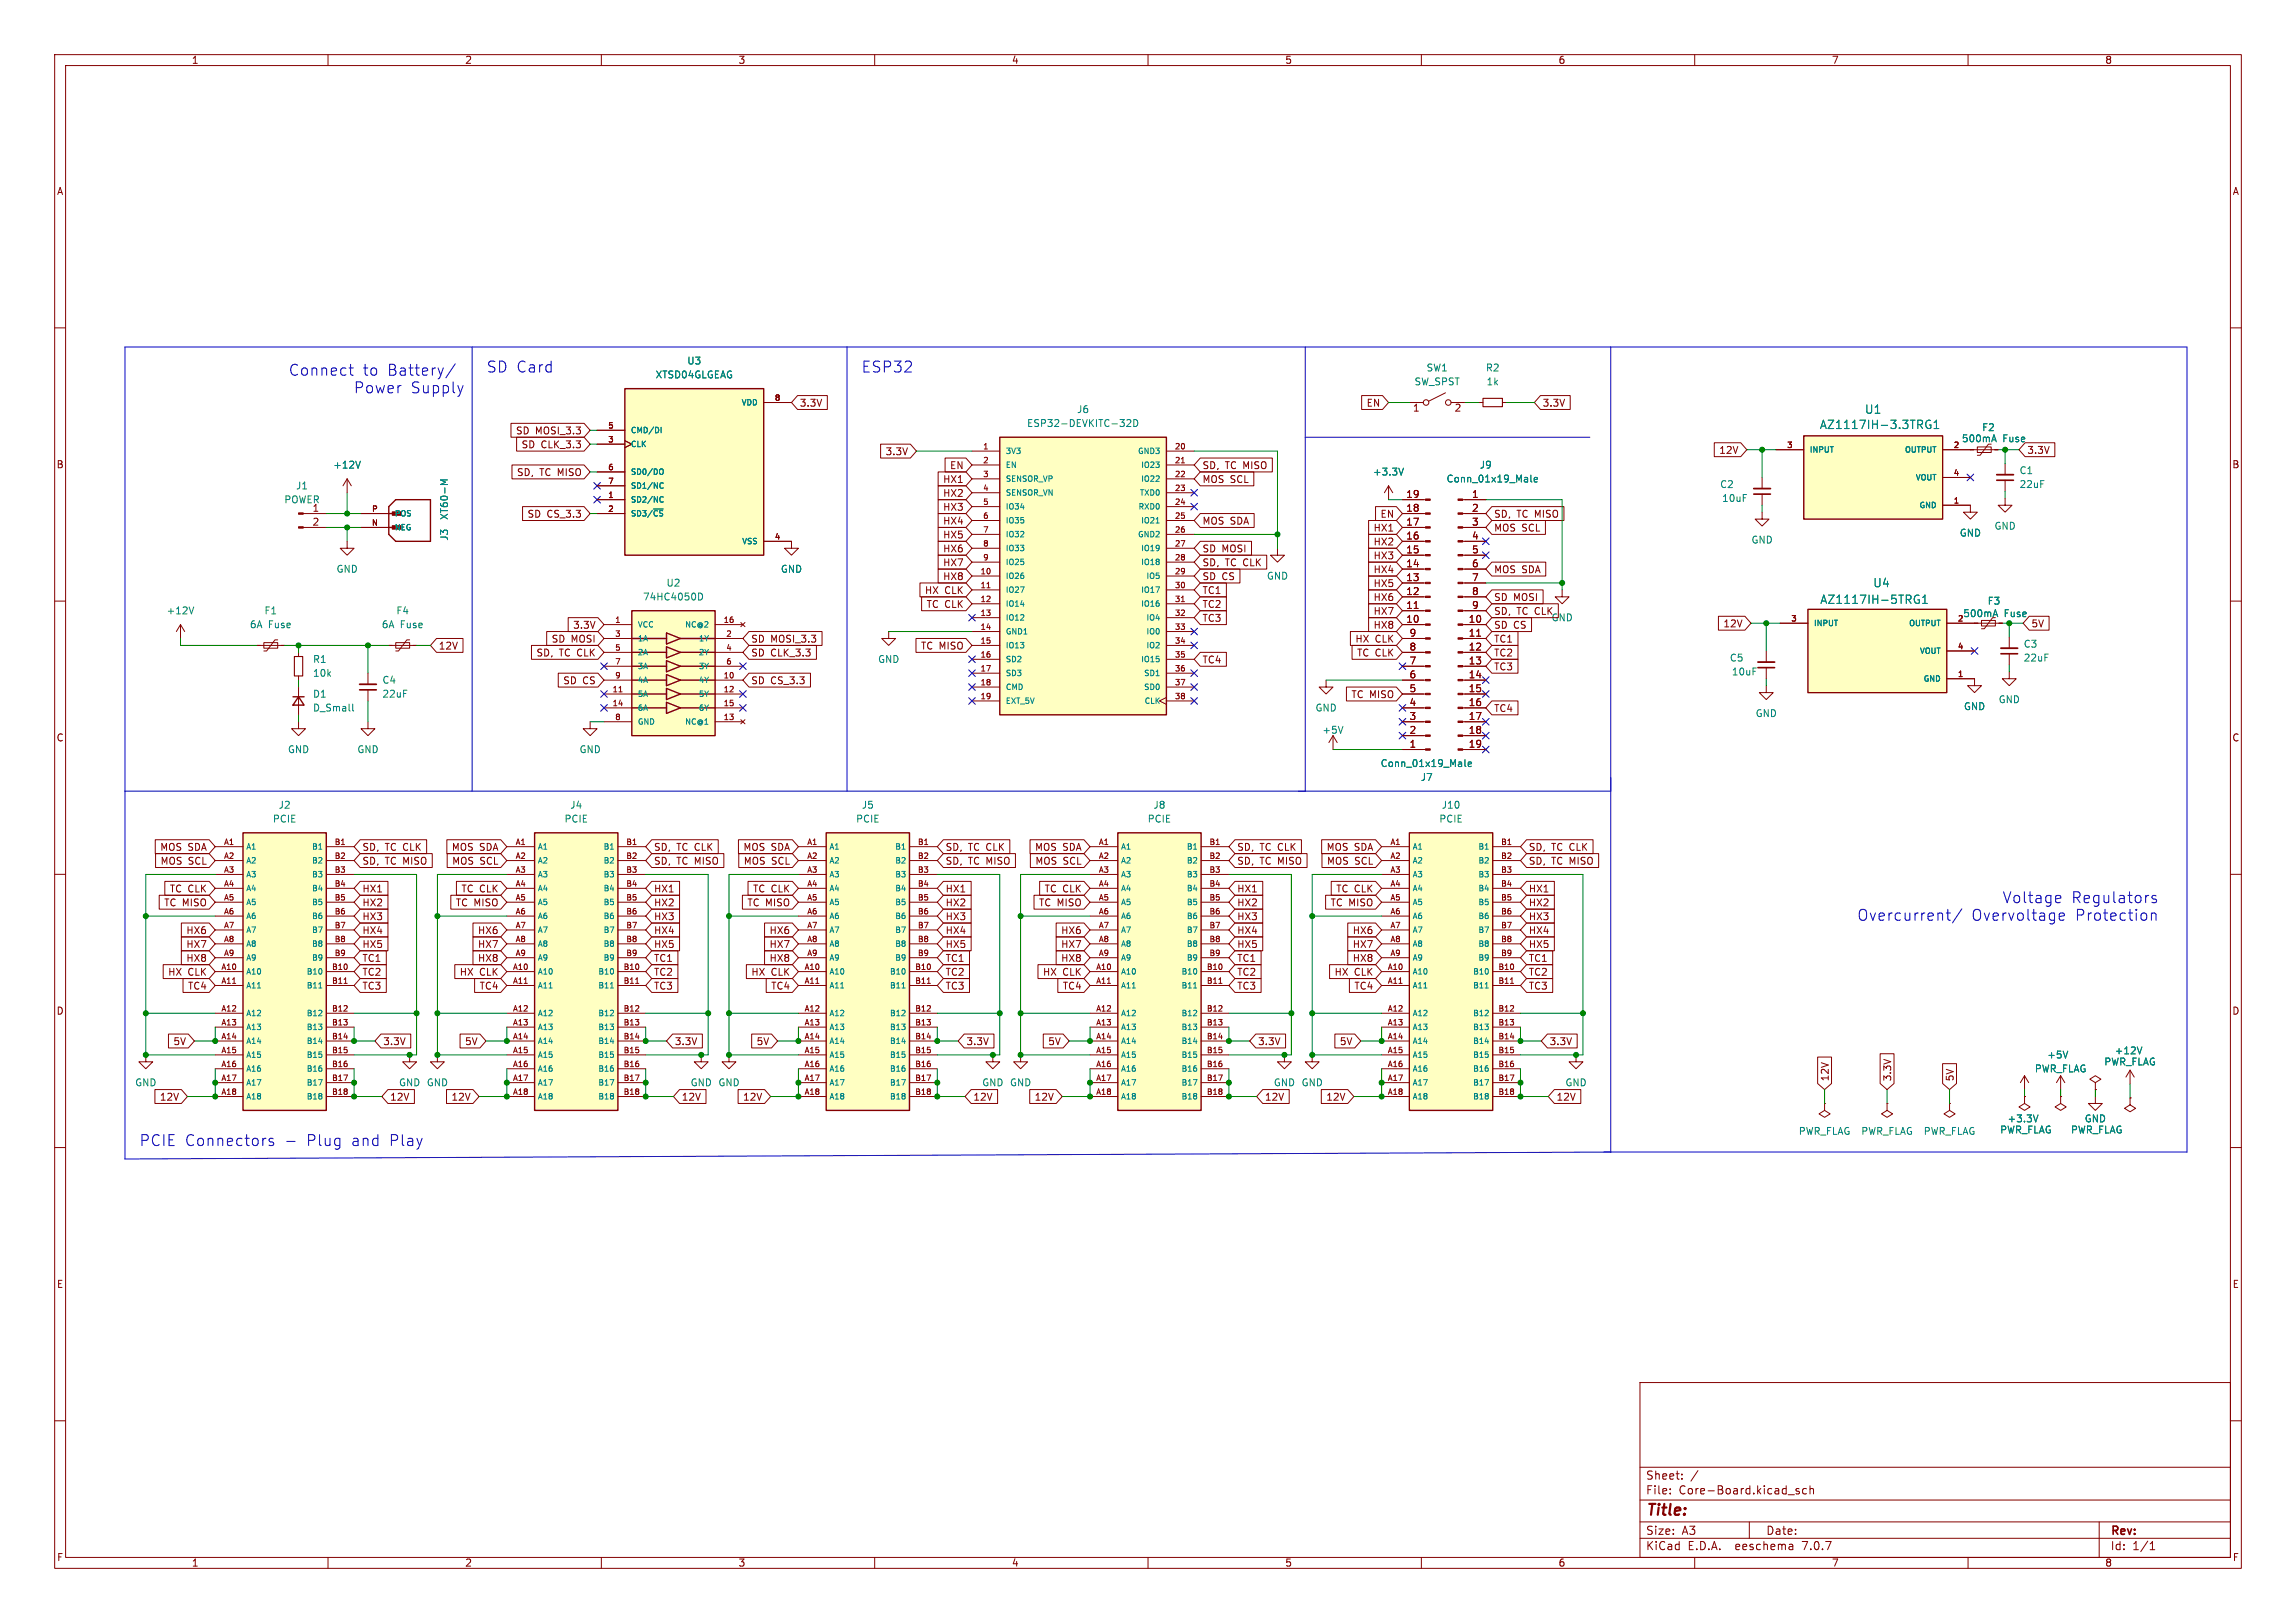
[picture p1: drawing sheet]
<svg xmlns="http://www.w3.org/2000/svg" width="420mm" height="297mm" viewBox="0 0 420 297" stroke-linecap="round" stroke-linejoin="round" font-family="sans-serif">
<defs><g id="words">
<g font-size="2.8" fill="#0000c2">
<text x="52.8" y="68.9">Connect</text>
<text x="66.4" y="68.9">to</text>
<text x="71" y="68.9">Battery/</text>
<text x="88.9" y="68.3">SD Card</text>
<text x="157.5" y="68.3">ESP32</text>
<text x="64.7" y="72.1">Power</text>
<text x="75.2" y="72.1">Supply</text>
<text x="366.3" y="165.4">Voltage</text>
<text x="379" y="165.4">Regulators</text>
<text x="339.8" y="168.7">Overcurrent/</text>
<text x="360.7" y="168.7">Overvoltage</text>
<text x="379.7" y="168.7">Protection</text>
<text x="25.4" y="209.9">PCIE Connectors</text>
<text x="56" y="209.9">Plug</text>
<text x="64.3" y="209.9">and</text>
<text x="71.3" y="209.9">Play</text>
</g>
<text font-size="2.8" fill="#840000" x="301" y="277.9">Title:</text>
<g font-size="2.1" fill="#008484">
<text x="341" y="75.9">U1</text>
<text x="332.8" y="78.7">AZ1117IH-3.3TRG1</text>
<text x="342.6" y="107.7">U4</text>
<text x="332.9" y="110.7">AZ1117IH-5TRG1</text>
</g>
<g font-size="2.1" fill="#840000">
<text x="301" y="273.7">File:</text>
<text x="301" y="271">Sheet:</text>
<text x="307.1" y="273.7">Core-Board.kicad_sch</text>
<text x="301" y="281.1">Size:</text>
<text x="307.6" y="281.1">A3</text>
<text x="323" y="281.1">Date:</text>
<text x="386" y="281.3">Rev:</text>
<text x="301" y="283.9">KiCad</text>
<text x="308.7" y="283.9">E.D.A.</text>
<text x="317.6" y="283.9">eeschema</text>
<text x="330" y="283.9">7.0.7</text>
<text x="386" y="283.9">Id:</text>
<text x="390.1" y="283.9">1/1</text>
</g>
<g font-size="1.8" fill="#840000">
<text x="35" y="11.9">1</text>
<text x="85" y="11.9">2</text>
<text x="135" y="11.9">3</text>
<text x="185" y="11.9">4</text>
<text x="235" y="11.9">5</text>
<text x="285" y="11.9">6</text>
<text x="335" y="11.9">7</text>
<text x="385" y="11.9">8</text>
<text x="10.3" y="35.9">A</text>
<text x="408.3" y="35.9">A</text>
<text x="146.2" y="74.6">3.3V</text>
<text x="249.9" y="74.6">EN</text>
<text x="258.4" y="75.6">1</text>
<text x="266" y="75.6">2</text>
<text x="282.1" y="74.6">3.3V</text>
<text x="94.3" y="79.7">SD MOSI_3.3</text>
<text x="95.3" y="82.2">SD CLK_3.3</text>
<text x="161.9" y="83.5">3.3V</text>
<text x="314.4" y="83.3">12V</text>
<text x="370.7" y="83.3">3.3V</text>
<text x="10.3" y="85.9">B</text>
<text x="94.5" y="87.3">SD,</text>
<text x="98.7" y="87.3">TC MISO</text>
<text x="172.4" y="88.6">HX1</text>
<text x="173.7" y="86">EN</text>
<text x="219.9" y="88.6">MOS SCL</text>
<text x="219.9" y="86">SD,</text>
<text x="224.1" y="86">TC MISO</text>
<text x="408.2" y="85.9">B</text>
<text x="57.1" y="93.7">1</text>
<text x="96.4" y="94.9">SD CS_3.3</text>
<text x="172.4" y="91.1">HX2</text>
<text x="172.4" y="93.7">HX3</text>
<text x="252.4" y="94.9">EN</text>
<text x="257.1" y="93.7">18</text>
<text x="257.1" y="91.2">19</text>
<text x="269.2" y="91.2">1</text>
<text x="269.2" y="93.7">2</text>
<text x="273.2" y="94.9">SD,</text>
<text x="277.5" y="94.9">TC MISO</text>
<text x="57.1" y="96.3">2</text>
<text x="172.4" y="98.7">HX5</text>
<text x="172.4" y="101.3">HX6</text>
<text x="172.4" y="96.2">HX4</text>
<text x="219.9" y="101.3">SD MOSI</text>
<text x="219.9" y="96.2">MOS SDA</text>
<text x="251.2" y="100">HX2</text>
<text x="251.2" y="97.5">HX1</text>
<text x="257.1" y="101.3">15</text>
<text x="257.1" y="98.8">16</text>
<text x="257.1" y="96.3">17</text>
<text x="269.2" y="96.3">3</text>
<text x="269.2" y="98.8">4</text>
<text x="269.2" y="101.3">5</text>
<text x="273.2" y="97.5">MOS SCL</text>
<text x="172.4" y="103.8">HX7</text>
<text x="172.4" y="106.4">HX8</text>
<text x="219.9" y="106.4">SD CS</text>
<text x="219.9" y="103.8">SD,</text>
<text x="224.1" y="103.8">TC CLK</text>
<text x="251.2" y="105.1">HX4</text>
<text x="251.2" y="102.6">HX3</text>
<text x="251.2" y="107.6">HX5</text>
<text x="257.1" y="106.4">13</text>
<text x="257.1" y="103.9">14</text>
<text x="269.2" y="103.9">6</text>
<text x="269.2" y="106.4">7</text>
<text x="273.2" y="105.1">MOS SDA</text>
<text x="169.1" y="108.9">HX</text>
<text x="169.4" y="111.4">TC CLK</text>
<text x="172.8" y="108.9">CLK</text>
<text x="219.9" y="108.9">TC1</text>
<text x="219.9" y="111.4">TC2</text>
<text x="219.9" y="114">TC3</text>
<text x="251.2" y="112.7">HX7</text>
<text x="251.2" y="110.2">HX6</text>
<text x="257.1" y="111.5">11</text>
<text x="257.1" y="109">12</text>
<text x="269.2" y="109">8</text>
<text x="269.2" y="111.5">9</text>
<text x="273.2" y="110.2">SD MOSI</text>
<text x="273.2" y="112.7">SD,</text>
<text x="277.5" y="112.7">TC CLK</text>
<text x="80.2" y="119.1">12V</text>
<text x="100.8" y="117.8">SD MOSI</text>
<text x="104.7" y="115.3">3.3V</text>
<text x="137.3" y="117.8">SD MOSI_3.3</text>
<text x="168.4" y="119.1">TC MISO</text>
<text x="247.8" y="117.8">HX</text>
<text x="251.2" y="115.3">HX8</text>
<text x="251.5" y="117.8">CLK</text>
<text x="257.1" y="114">10</text>
<text x="257.7" y="119.1">8</text>
<text x="257.7" y="116.6">9</text>
<text x="268.6" y="114">10</text>
<text x="268.6" y="116.6">11</text>
<text x="268.6" y="119.1">12</text>
<text x="273.2" y="117.8">TC1</text>
<text x="273.2" y="115.3">SD CS</text>
<text x="315.2" y="115">12V</text>
<text x="371.5" y="115">5V</text>
<text x="98" y="120.3">SD,</text>
<text x="102.3" y="120.3">TC CLK</text>
<text x="102.9" y="125.4">SD CS</text>
<text x="137.3" y="125.4">SD CS_3.3</text>
<text x="137.3" y="120.3">SD CLK_3.3</text>
<text x="219.9" y="121.6">TC4</text>
<text x="248.1" y="120.3">TC CLK</text>
<text x="257.7" y="124.2">6</text>
<text x="257.7" y="121.7">7</text>
<text x="268.6" y="121.7">13</text>
<text x="268.6" y="124.2">14</text>
<text x="273.2" y="122.9">TC3</text>
<text x="273.2" y="120.3">TC2</text>
<text x="247.1" y="128">TC MISO</text>
<text x="257.7" y="131.8">3</text>
<text x="257.7" y="129.3">4</text>
<text x="257.7" y="126.7">5</text>
<text x="268.6" y="126.7">15</text>
<text x="268.6" y="129.3">16</text>
<text x="268.6" y="131.8">17</text>
<text x="273.2" y="130.5">TC4</text>
<text x="10.3" y="135.9">C</text>
<text x="257.7" y="136.9">1</text>
<text x="257.7" y="134.4">2</text>
<text x="268.6" y="134.4">18</text>
<text x="268.6" y="136.9">19</text>
<text x="408.2" y="135.9">C</text>
<text x="29.2" y="155.9">MOS SDA</text>
<text x="66.2" y="155.9">SD,</text>
<text x="70.5" y="155.9">TC CLK</text>
<text x="82.6" y="155.9">MOS SDA</text>
<text x="119.5" y="155.9">SD,</text>
<text x="123.8" y="155.9">TC CLK</text>
<text x="135.9" y="155.9">MOS SDA</text>
<text x="172.9" y="155.9">SD,</text>
<text x="177.1" y="155.9">TC CLK</text>
<text x="189.2" y="155.9">MOS SDA</text>
<text x="226.2" y="155.9">SD,</text>
<text x="230.5" y="155.9">TC CLK</text>
<text x="242.6" y="155.9">MOS SDA</text>
<text x="279.6" y="155.9">SD,</text>
<text x="283.8" y="155.9">TC CLK</text>
<text x="29.3" y="158.4">MOS SCL</text>
<text x="66.2" y="158.4">SD,</text>
<text x="70.5" y="158.4">TC MISO</text>
<text x="82.6" y="158.4">MOS SCL</text>
<text x="119.5" y="158.4">SD,</text>
<text x="123.8" y="158.4">TC MISO</text>
<text x="136" y="158.4">MOS SCL</text>
<text x="172.9" y="158.4">SD,</text>
<text x="177.1" y="158.4">TC MISO</text>
<text x="189.3" y="158.4">MOS SCL</text>
<text x="226.2" y="158.4">SD,</text>
<text x="230.5" y="158.4">TC MISO</text>
<text x="242.6" y="158.4">MOS SCL</text>
<text x="279.6" y="158.4">SD,</text>
<text x="283.8" y="158.4">TC MISO</text>
<text x="29.9" y="166.1">TC MISO</text>
<text x="31" y="163.5">TC CLK</text>
<text x="66.2" y="166.1">HX2</text>
<text x="66.2" y="163.5">HX1</text>
<text x="83.3" y="166.1">TC MISO</text>
<text x="84.3" y="163.5">TC CLK</text>
<text x="119.5" y="163.5">HX1</text>
<text x="119.5" y="166.1">HX2</text>
<text x="136.6" y="166.1">TC MISO</text>
<text x="137.6" y="163.5">TC CLK</text>
<text x="172.9" y="166.1">HX2</text>
<text x="172.9" y="163.5">HX1</text>
<text x="190" y="166.1">TC MISO</text>
<text x="191" y="163.5">TC CLK</text>
<text x="226.2" y="163.5">HX1</text>
<text x="226.2" y="166.1">HX2</text>
<text x="243.3" y="166.1">TC MISO</text>
<text x="244.3" y="163.5">TC CLK</text>
<text x="279.6" y="166.1">HX2</text>
<text x="279.6" y="163.5">HX1</text>
<text x="34" y="171.1">HX6</text>
<text x="34" y="173.7">HX7</text>
<text x="66.2" y="168.6">HX3</text>
<text x="66.2" y="171.1">HX4</text>
<text x="66.2" y="173.7">HX5</text>
<text x="87.3" y="173.7">HX7</text>
<text x="87.3" y="171.1">HX6</text>
<text x="119.5" y="168.6">HX3</text>
<text x="119.5" y="171.1">HX4</text>
<text x="119.5" y="173.7">HX5</text>
<text x="140.7" y="173.7">HX7</text>
<text x="140.7" y="171.1">HX6</text>
<text x="172.9" y="168.6">HX3</text>
<text x="172.9" y="171.1">HX4</text>
<text x="172.9" y="173.7">HX5</text>
<text x="194" y="173.7">HX7</text>
<text x="194" y="171.1">HX6</text>
<text x="226.2" y="173.7">HX5</text>
<text x="226.2" y="171.1">HX4</text>
<text x="226.2" y="168.6">HX3</text>
<text x="247.3" y="173.7">HX7</text>
<text x="247.3" y="171.1">HX6</text>
<text x="279.6" y="168.6">HX3</text>
<text x="279.6" y="171.1">HX4</text>
<text x="279.6" y="173.7">HX5</text>
<text x="30.7" y="178.8">HX</text>
<text x="34" y="176.2">HX8</text>
<text x="34.4" y="178.8">CLK</text>
<text x="66.2" y="178.8">TC2</text>
<text x="66.2" y="176.2">TC1</text>
<text x="84" y="178.8">HX</text>
<text x="87.3" y="176.2">HX8</text>
<text x="87.7" y="178.8">CLK</text>
<text x="119.5" y="178.8">TC2</text>
<text x="119.5" y="176.2">TC1</text>
<text x="137.3" y="178.8">HX</text>
<text x="140.7" y="176.2">HX8</text>
<text x="141.1" y="178.8">CLK</text>
<text x="172.9" y="178.8">TC2</text>
<text x="172.9" y="176.2">TC1</text>
<text x="190.7" y="178.8">HX</text>
<text x="194" y="176.2">HX8</text>
<text x="194.4" y="178.8">CLK</text>
<text x="226.2" y="178.8">TC2</text>
<text x="226.2" y="176.2">TC1</text>
<text x="244" y="178.8">HX</text>
<text x="247.3" y="176.2">HX8</text>
<text x="247.7" y="178.8">CLK</text>
<text x="279.6" y="176.2">TC1</text>
<text x="279.6" y="178.8">TC2</text>
<text x="10.3" y="185.9">D</text>
<text x="34.3" y="181.3">TC4</text>
<text x="66.2" y="181.3">TC3</text>
<text x="87.6" y="181.3">TC4</text>
<text x="119.5" y="181.3">TC3</text>
<text x="141" y="181.3">TC4</text>
<text x="172.9" y="181.3">TC3</text>
<text x="194.3" y="181.3">TC4</text>
<text x="226.2" y="181.3">TC3</text>
<text x="247.7" y="181.3">TC4</text>
<text x="279.6" y="181.3">TC3</text>
<text x="408.2" y="185.9">D</text>
<text x="31.6" y="191.5">5V</text>
<text x="70" y="191.5">3.3V</text>
<text x="85" y="191.5">5V</text>
<text x="123.3" y="191.5">3.3V</text>
<text x="138.3" y="191.5">5V</text>
<text x="176.7" y="191.5">3.3V</text>
<text x="191.6" y="191.5">5V</text>
<text x="230" y="191.5">3.3V</text>
<text x="245" y="191.5">5V</text>
<text x="283.4" y="191.5">3.3V</text>
<text x="334.7" y="198" transform="rotate(-90 334.7 198)">12V</text>
<text x="346.1" y="198" transform="rotate(-90 346.1 198)">3.3V</text>
<text x="357.6" y="198" transform="rotate(-90 357.6 198)">5V</text>
<text x="29.2" y="201.6">12V</text>
<text x="71.3" y="201.6">12V</text>
<text x="82.5" y="201.6">12V</text>
<text x="124.6" y="201.6">12V</text>
<text x="135.8" y="201.6">12V</text>
<text x="178" y="201.6">12V</text>
<text x="189.2" y="201.6">12V</text>
<text x="231.3" y="201.6">12V</text>
<text x="242.5" y="201.6">12V</text>
<text x="284.6" y="201.6">12V</text>
<text x="10.3" y="235.9">E</text>
<text x="408.3" y="235.9">E</text>
<text x="10.3" y="285.9">F</text>
<text x="35" y="286.9">1</text>
<text x="85" y="286.9">2</text>
<text x="135" y="286.9">3</text>
<text x="185" y="286.9">4</text>
<text x="235" y="286.9">5</text>
<text x="285" y="286.9">6</text>
<text x="335" y="286.9">7</text>
<text x="385" y="286.9">8</text>
<text x="408.3" y="285.9">F</text>
</g>
<g font-size="1.8" fill="#008484">
<text x="119.8" y="69.4">XTSD04GLGEAG</text>
<text x="125.6" y="66.9">U3</text>
<text x="258.6" y="70.7">SW_SPST</text>
<text x="260.9" y="68.2">SW1</text>
<text x="271.7" y="68.2">R2</text>
<text x="271.8" y="70.7">1k</text>
<text x="196.9" y="75.8">J6</text>
<text x="187.8" y="78.3">ESP32-DEVKITC-32D</text>
<text x="358.8" y="81.1">500mA</text>
<text x="362.5" y="79.1">F2</text>
<text x="366.4" y="81.1">Fuse</text>
<text x="54.1" y="89.8">J1</text>
<text x="60.9" y="86">+12V</text>
<text x="251.1" y="87.2">+3.3V</text>
<text x="264.5" y="88.5">Conn_01x19_Male</text>
<text x="270.6" y="86">J9</text>
<text x="314.6" y="89.5">C2</text>
<text x="369.3" y="87">C1</text>
<text x="369.3" y="89.5">22uF</text>
<text x="51.9" y="92.3">POWER</text>
<text x="82.1" y="95.2" transform="rotate(-90 82.1 95.2)">XT60-M</text>
<text x="314.9" y="92">10uF</text>
<text x="82.1" y="99.1" transform="rotate(-90 82.1 99.1)">J3</text>
<text x="320.3" y="99.7">GND</text>
<text x="358.4" y="98.4">GND</text>
<text x="364.7" y="97.1">GND</text>
<text x="61.5" y="105">GND</text>
<text x="121.8" y="107.5">U2</text>
<text x="142.7" y="105">GND</text>
<text x="231.6" y="106.3">GND</text>
<text x="30.4" y="112.6">+12V</text>
<text x="48.3" y="112.6">F1</text>
<text x="72.4" y="112.6">F4</text>
<text x="117.5" y="110.1">74HC4050D</text>
<text x="283.7" y="113.9">GND</text>
<text x="359" y="113.1">500mA</text>
<text x="363.5" y="110.8">F3</text>
<text x="366.6" y="113.1">Fuse</text>
<text x="45.6" y="115.2">6A</text>
<text x="49.1" y="115.2">Fuse</text>
<text x="69.7" y="115.2">6A</text>
<text x="73.2" y="115.2">Fuse</text>
<text x="370.1" y="118.7">C3</text>
<text x="57.2" y="121.5">R1</text>
<text x="57.2" y="124.1">10k</text>
<text x="69.9" y="125.3">C4</text>
<text x="160.5" y="121.5">GND</text>
<text x="316.3" y="121.3">C5</text>
<text x="316.7" y="123.8">10uF</text>
<text x="370.1" y="121.3">22uF</text>
<text x="57.2" y="127.9">D1</text>
<text x="57.2" y="130.4">D_Small</text>
<text x="69.9" y="127.9">22uF</text>
<text x="240.5" y="130.4">GND</text>
<text x="321.1" y="131.4">GND</text>
<text x="359.2" y="130.1">GND</text>
<text x="365.5" y="128.9">GND</text>
<text x="241.8" y="134.5">+5V</text>
<text x="52.6" y="138">GND</text>
<text x="65.3" y="138">GND</text>
<text x="105.9" y="138">GND</text>
<text x="252.4" y="140.6">Conn_01x19_Male</text>
<text x="259.8" y="143.1">J7</text>
<text x="50.9" y="148.2">J2</text>
<text x="104.2" y="148.2">J4</text>
<text x="157.6" y="148.2">J5</text>
<text x="210.9" y="148.2">J8</text>
<text x="263.6" y="148.2">J10</text>
<text x="49.8" y="150.7">PCIE</text>
<text x="103.2" y="150.7">PCIE</text>
<text x="156.5" y="150.7">PCIE</text>
<text x="209.8" y="150.7">PCIE</text>
<text x="263.2" y="150.7">PCIE</text>
<text x="372.1" y="196.4">PWR_FLAG</text>
<text x="374.4" y="193.9">+5V</text>
<text x="384.8" y="195.2">PWR_FLAG</text>
<text x="386.7" y="193.1">+12V</text>
<text x="24.6" y="199">GND</text>
<text x="72.9" y="199">GND GND</text>
<text x="126.2" y="199">GND GND</text>
<text x="179.6" y="199">GND GND</text>
<text x="232.9" y="199">GND GND</text>
<text x="286.3" y="199">GND</text>
<text x="328.9" y="207.9">PWR_FLAG</text>
<text x="340.4" y="207.9">PWR_FLAG</text>
<text x="351.8" y="207.9">PWR_FLAG</text>
<text x="365.8" y="207.6">PWR_FLAG</text>
<text x="367.1" y="205.6">+3.3V</text>
<text x="378.7" y="207.6">PWR_FLAG</text>
<text x="381.2" y="205.6">GND</text>
</g>
<g font-size="1.4" fill="#008484">
<text x="135.5" y="74.4">VDD</text>
<text x="115.3" y="82">CLK</text>
<text x="115.3" y="79.5">CMD/DI</text>
<text x="183.9" y="83.3">3V3</text>
<text x="208" y="83.3">GND3</text>
<text x="331" y="83">INPUT</text>
<text x="348.3" y="83">OUTPUT</text>
<text x="115.3" y="87.1">SD0/DO</text>
<text x="115.3" y="89.6">SD1/NC</text>
<text x="183.9" y="85.8">EN</text>
<text x="183.9" y="88.4">SENSOR_VP</text>
<text x="208.6" y="85.8">IO23</text>
<text x="208.6" y="88.4">IO22</text>
<text x="350.3" y="88.1">VOUT</text>
<text x="72.1" y="94.7">POS</text>
<text x="115.3" y="92.2">SD2/NC</text>
<text x="115.3" y="94.7">SD3/~{CS}</text>
<text x="183.9" y="90.9">SENSOR_VN</text>
<text x="183.9" y="93.4">IO34</text>
<text x="183.9" y="96">IO35</text>
<text x="208.1" y="93.4">RXD0</text>
<text x="208.4" y="90.9">TXD0</text>
<text x="208.6" y="96">IO21</text>
<text x="351" y="93.2">GND</text>
<text x="72.1" y="97.3">NEG</text>
<text x="135.6" y="99.8">VSS</text>
<text x="183.9" y="98.5">IO32</text>
<text x="183.9" y="101.1">IO33</text>
<text x="208" y="98.5">GND2</text>
<text x="208.6" y="101.1">IO19</text>
<text x="183.9" y="106.1">IO26</text>
<text x="183.9" y="103.6">IO25</text>
<text x="208.6" y="103.6">IO18</text>
<text x="209.6" y="106.1">IO5</text>
<text x="183.9" y="108.7">IO27</text>
<text x="183.9" y="111.2">IO14</text>
<text x="183.9" y="113.8">IO12</text>
<text x="208.6" y="108.7">IO17</text>
<text x="208.6" y="111.2">IO16</text>
<text x="209.6" y="113.8">IO4</text>
<text x="116.6" y="115">VCC</text>
<text x="116.6" y="117.6">1A</text>
<text x="125.2" y="115">NC@2</text>
<text x="127.7" y="117.6">1Y</text>
<text x="183.9" y="116.3">GND1</text>
<text x="183.9" y="118.8">IO13</text>
<text x="209.6" y="116.3">IO0</text>
<text x="209.6" y="118.8">IO2</text>
<text x="331.7" y="114.8">INPUT</text>
<text x="349.1" y="114.8">OUTPUT</text>
<text x="351.1" y="119.9">VOUT</text>
<text x="116.6" y="120.1">2A</text>
<text x="116.6" y="122.7">3A</text>
<text x="116.6" y="125.2">4A</text>
<text x="127.7" y="125.2">4Y</text>
<text x="127.7" y="120.1">2Y</text>
<text x="127.7" y="122.7">3Y</text>
<text x="183.9" y="121.4">SD2</text>
<text x="183.9" y="123.9">SD3</text>
<text x="208.6" y="121.4">IO15</text>
<text x="209.1" y="123.9">SD1</text>
<text x="351.7" y="124.9">GND</text>
<text x="116.6" y="127.7">5A</text>
<text x="116.6" y="130.3">6A</text>
<text x="127.7" y="127.7">5Y</text>
<text x="127.7" y="130.3">6Y</text>
<text x="183.9" y="126.5">CMD</text>
<text x="183.9" y="129">EXT_5V</text>
<text x="209.1" y="126.5">SD0</text>
<text x="209.2" y="129">CLK</text>
<text x="116.6" y="132.8">GND</text>
<text x="125.2" y="132.8">NC@1</text>
<text x="45" y="155.7">A1</text>
<text x="56.9" y="155.7">B1</text>
<text x="98.3" y="155.7">A1</text>
<text x="110.3" y="155.7">B1</text>
<text x="151.6" y="155.7">A1</text>
<text x="163.6" y="155.7">B1</text>
<text x="205" y="155.7">A1</text>
<text x="217" y="155.7">B1</text>
<text x="258.3" y="155.7">A1</text>
<text x="270.3" y="155.7">B1</text>
<text x="45" y="158.2">A2</text>
<text x="45" y="160.8">A3</text>
<text x="56.9" y="158.2">B2</text>
<text x="56.9" y="160.8">B3</text>
<text x="98.3" y="158.2">A2</text>
<text x="98.3" y="160.8">A3</text>
<text x="110.3" y="158.2">B2</text>
<text x="110.3" y="160.8">B3</text>
<text x="151.6" y="158.2">A2</text>
<text x="151.6" y="160.8">A3</text>
<text x="163.6" y="158.2">B2</text>
<text x="163.6" y="160.8">B3</text>
<text x="205" y="158.2">A2</text>
<text x="205" y="160.8">A3</text>
<text x="217" y="158.2">B2</text>
<text x="217" y="160.8">B3</text>
<text x="258.3" y="158.2">A2</text>
<text x="258.3" y="160.8">A3</text>
<text x="270.3" y="158.2">B2</text>
<text x="270.3" y="160.8">B3</text>
<text x="45" y="163.3">A4</text>
<text x="45" y="165.8">A5</text>
<text x="56.9" y="163.3">B4</text>
<text x="56.9" y="165.8">B5</text>
<text x="98.3" y="163.3">A4</text>
<text x="98.3" y="165.8">A5</text>
<text x="110.3" y="163.3">B4</text>
<text x="110.3" y="165.8">B5</text>
<text x="151.6" y="163.3">A4</text>
<text x="151.6" y="165.8">A5</text>
<text x="163.6" y="163.3">B4</text>
<text x="163.6" y="165.8">B5</text>
<text x="205" y="163.3">A4</text>
<text x="205" y="165.8">A5</text>
<text x="217" y="163.3">B4</text>
<text x="217" y="165.8">B5</text>
<text x="258.3" y="163.3">A4</text>
<text x="258.3" y="165.8">A5</text>
<text x="270.3" y="163.3">B4</text>
<text x="270.3" y="165.8">B5</text>
<text x="45" y="168.4">A6</text>
<text x="45" y="170.9">A7</text>
<text x="45" y="173.5">A8</text>
<text x="56.9" y="168.4">B6</text>
<text x="56.9" y="170.9">B7</text>
<text x="56.9" y="173.5">B8</text>
<text x="98.3" y="168.4">A6</text>
<text x="98.3" y="170.9">A7</text>
<text x="98.3" y="173.5">A8</text>
<text x="110.3" y="168.4">B6</text>
<text x="110.3" y="170.9">B7</text>
<text x="110.3" y="173.5">B8</text>
<text x="151.6" y="168.4">A6</text>
<text x="151.6" y="170.9">A7</text>
<text x="151.6" y="173.5">A8</text>
<text x="163.6" y="168.4">B6</text>
<text x="163.6" y="170.9">B7</text>
<text x="163.6" y="173.5">B8</text>
<text x="205" y="168.4">A6</text>
<text x="205" y="170.9">A7</text>
<text x="205" y="173.5">A8</text>
<text x="217" y="168.4">B6</text>
<text x="217" y="170.9">B7</text>
<text x="217" y="173.5">B8</text>
<text x="258.3" y="168.4">A6</text>
<text x="258.3" y="170.9">A7</text>
<text x="258.3" y="173.5">A8</text>
<text x="270.3" y="168.4">B6</text>
<text x="270.3" y="170.9">B7</text>
<text x="270.3" y="173.5">B8</text>
<text x="45" y="178.5">A10</text>
<text x="45" y="176">A9</text>
<text x="56" y="178.5">B10</text>
<text x="56.9" y="176">B9</text>
<text x="98.3" y="178.5">A10</text>
<text x="98.3" y="176">A9</text>
<text x="109.3" y="178.5">B10</text>
<text x="110.3" y="176">B9</text>
<text x="151.6" y="178.5">A10</text>
<text x="151.6" y="176">A9</text>
<text x="162.7" y="178.5">B10</text>
<text x="163.6" y="176">B9</text>
<text x="205" y="178.5">A10</text>
<text x="205" y="176">A9</text>
<text x="216" y="178.5">B10</text>
<text x="217" y="176">B9</text>
<text x="258.3" y="178.5">A10</text>
<text x="258.3" y="176">A9</text>
<text x="269.3" y="178.5">B10</text>
<text x="270.3" y="176">B9</text>
<text x="45" y="181.1">A11</text>
<text x="56" y="181.1">B11</text>
<text x="98.3" y="181.1">A11</text>
<text x="109.3" y="181.1">B11</text>
<text x="151.6" y="181.1">A11</text>
<text x="162.7" y="181.1">B11</text>
<text x="205" y="181.1">A11</text>
<text x="216" y="181.1">B11</text>
<text x="258.3" y="181.1">A11</text>
<text x="269.3" y="181.1">B11</text>
<text x="45" y="186.2">A12</text>
<text x="45" y="188.7">A13</text>
<text x="45" y="191.2">A14</text>
<text x="56" y="186.2">B12</text>
<text x="56" y="188.7">B13</text>
<text x="56" y="191.2">B14</text>
<text x="98.3" y="186.2">A12</text>
<text x="98.3" y="188.7">A13</text>
<text x="98.3" y="191.2">A14</text>
<text x="109.3" y="186.2">B12</text>
<text x="109.3" y="188.7">B13</text>
<text x="109.3" y="191.2">B14</text>
<text x="151.6" y="186.2">A12</text>
<text x="151.6" y="188.7">A13</text>
<text x="151.6" y="191.2">A14</text>
<text x="162.7" y="186.2">B12</text>
<text x="162.7" y="188.7">B13</text>
<text x="162.7" y="191.2">B14</text>
<text x="205" y="186.2">A12</text>
<text x="205" y="188.7">A13</text>
<text x="205" y="191.2">A14</text>
<text x="216" y="186.2">B12</text>
<text x="216" y="188.7">B13</text>
<text x="216" y="191.2">B14</text>
<text x="258.3" y="186.2">A12</text>
<text x="258.3" y="188.7">A13</text>
<text x="258.3" y="191.2">A14</text>
<text x="269.3" y="186.2">B12</text>
<text x="269.3" y="188.7">B13</text>
<text x="269.3" y="191.2">B14</text>
<text x="45" y="193.8">A15</text>
<text x="45" y="196.3">A16</text>
<text x="56" y="193.8">B15</text>
<text x="56" y="196.3">B16</text>
<text x="98.3" y="193.8">A15</text>
<text x="98.3" y="196.3">A16</text>
<text x="109.3" y="193.8">B15</text>
<text x="109.3" y="196.3">B16</text>
<text x="151.6" y="193.8">A15</text>
<text x="151.6" y="196.3">A16</text>
<text x="162.7" y="193.8">B15</text>
<text x="162.7" y="196.3">B16</text>
<text x="205" y="193.8">A15</text>
<text x="205" y="196.3">A16</text>
<text x="216" y="193.8">B15</text>
<text x="216" y="196.3">B16</text>
<text x="258.3" y="193.8">A15</text>
<text x="258.3" y="196.3">A16</text>
<text x="269.3" y="193.8">B15</text>
<text x="269.3" y="196.3">B16</text>
<text x="45" y="198.9">A17</text>
<text x="45" y="201.4">A18</text>
<text x="56" y="198.9">B17</text>
<text x="56" y="201.4">B18</text>
<text x="98.3" y="198.9">A17</text>
<text x="98.3" y="201.4">A18</text>
<text x="109.3" y="198.9">B17</text>
<text x="109.3" y="201.4">B18</text>
<text x="151.6" y="198.9">A17</text>
<text x="151.6" y="201.4">A18</text>
<text x="162.7" y="198.9">B17</text>
<text x="162.7" y="201.4">B18</text>
<text x="205" y="198.9">A17</text>
<text x="205" y="201.4">A18</text>
<text x="216" y="198.9">B17</text>
<text x="216" y="201.4">B18</text>
<text x="258.3" y="198.9">A17</text>
<text x="258.3" y="201.4">A18</text>
<text x="269.3" y="198.9">B17</text>
<text x="269.3" y="201.4">B18</text>
</g>
<g font-size="1.4" fill="#840000">
<text x="141.6" y="73.4">8</text>
<text x="111.1" y="81">3</text>
<text x="111.1" y="78.5">5</text>
<text x="179.7" y="82.3">1</text>
<text x="214.8" y="82.3">20</text>
<text x="326.8" y="82">3</text>
<text x="357.3" y="82">2</text>
<text x="111.1" y="86.1">6</text>
<text x="111.1" y="88.6">7</text>
<text x="179.7" y="84.8">2</text>
<text x="179.7" y="87.4">3</text>
<text x="179.7" y="89.9">4</text>
<text x="214.8" y="84.8">21</text>
<text x="214.8" y="87.4">22</text>
<text x="214.8" y="89.9">23</text>
<text x="357.3" y="87.1">4</text>
<text x="67.9" y="93.7">P</text>
<text x="111.1" y="91.2">1</text>
<text x="111.1" y="93.7">2</text>
<text x="179.7" y="92.5">5</text>
<text x="179.7" y="95">6</text>
<text x="214.8" y="92.5">24</text>
<text x="214.8" y="95">25</text>
<text x="357.3" y="92.2">1</text>
<text x="67.9" y="96.3">N</text>
<text x="141.6" y="98.8">4</text>
<text x="179.7" y="97.5">7</text>
<text x="179.7" y="100.1">8</text>
<text x="214.8" y="97.5">26</text>
<text x="214.8" y="100.1">27</text>
<text x="179.2" y="105.2">10</text>
<text x="179.2" y="107.7">11</text>
<text x="179.7" y="102.6">9</text>
<text x="214.8" y="102.6">28</text>
<text x="214.8" y="105.2">29</text>
<text x="214.8" y="107.7">30</text>
<text x="179.2" y="110.2">12</text>
<text x="179.2" y="112.8">13</text>
<text x="214.8" y="110.2">31</text>
<text x="214.8" y="112.8">32</text>
<text x="327.6" y="113.8">3</text>
<text x="358" y="113.8">2</text>
<text x="112.4" y="114">1</text>
<text x="112.4" y="116.6">3</text>
<text x="112.4" y="119.1">5</text>
<text x="132.3" y="114">16</text>
<text x="132.7" y="116.6">2</text>
<text x="132.7" y="119.1">4</text>
<text x="179.2" y="115.3">14</text>
<text x="179.2" y="117.9">15</text>
<text x="214.8" y="115.3">33</text>
<text x="214.8" y="117.9">34</text>
<text x="358" y="118.9">4</text>
<text x="112.4" y="121.7">7</text>
<text x="112.4" y="124.2">9</text>
<text x="132.3" y="124.2">10</text>
<text x="132.7" y="121.7">6</text>
<text x="179.2" y="120.4">16</text>
<text x="179.2" y="122.9">17</text>
<text x="179.2" y="125.5">18</text>
<text x="214.8" y="120.4">35</text>
<text x="214.8" y="122.9">36</text>
<text x="214.8" y="125.5">37</text>
<text x="358" y="124">1</text>
<text x="111.9" y="126.7">11</text>
<text x="111.9" y="129.3">14</text>
<text x="112.4" y="131.8">8</text>
<text x="132.3" y="126.7">12</text>
<text x="132.3" y="131.8">13</text>
<text x="132.3" y="129.3">15</text>
<text x="179.2" y="128">19</text>
<text x="214.8" y="128">38</text>
<text x="40.9" y="154.7">A1</text>
<text x="61.1" y="154.7">B1</text>
<text x="94.2" y="154.7">A1</text>
<text x="114.5" y="154.7">B1</text>
<text x="147.5" y="154.7">A1</text>
<text x="167.8" y="154.7">B1</text>
<text x="200.9" y="154.7">A1</text>
<text x="221.1" y="154.7">B1</text>
<text x="254.2" y="154.7">A1</text>
<text x="274.5" y="154.7">B1</text>
<text x="40.9" y="157.2">A2</text>
<text x="40.9" y="159.8">A3</text>
<text x="61.1" y="157.2">B2</text>
<text x="61.1" y="159.8">B3</text>
<text x="94.2" y="157.2">A2</text>
<text x="94.2" y="159.8">A3</text>
<text x="114.5" y="157.2">B2</text>
<text x="114.5" y="159.8">B3</text>
<text x="147.5" y="157.2">A2</text>
<text x="147.5" y="159.8">A3</text>
<text x="167.8" y="157.2">B2</text>
<text x="167.8" y="159.8">B3</text>
<text x="200.9" y="157.2">A2</text>
<text x="200.9" y="159.8">A3</text>
<text x="221.1" y="157.2">B2</text>
<text x="221.1" y="159.8">B3</text>
<text x="254.2" y="157.2">A2</text>
<text x="254.2" y="159.8">A3</text>
<text x="274.5" y="157.2">B2</text>
<text x="274.5" y="159.8">B3</text>
<text x="40.9" y="162.3">A4</text>
<text x="40.9" y="164.8">A5</text>
<text x="40.9" y="167.4">A6</text>
<text x="61.1" y="162.3">B4</text>
<text x="61.1" y="164.8">B5</text>
<text x="61.1" y="167.4">B6</text>
<text x="94.2" y="162.3">A4</text>
<text x="94.2" y="164.8">A5</text>
<text x="94.2" y="167.4">A6</text>
<text x="114.5" y="162.3">B4</text>
<text x="114.5" y="164.8">B5</text>
<text x="114.5" y="167.4">B6</text>
<text x="147.5" y="162.3">A4</text>
<text x="147.5" y="164.8">A5</text>
<text x="147.5" y="167.4">A6</text>
<text x="167.8" y="162.3">B4</text>
<text x="167.8" y="164.8">B5</text>
<text x="167.8" y="167.4">B6</text>
<text x="200.9" y="162.3">A4</text>
<text x="200.9" y="164.8">A5</text>
<text x="200.9" y="167.4">A6</text>
<text x="221.1" y="162.3">B4</text>
<text x="221.1" y="164.8">B5</text>
<text x="221.1" y="167.4">B6</text>
<text x="254.2" y="162.3">A4</text>
<text x="254.2" y="164.8">A5</text>
<text x="254.2" y="167.4">A6</text>
<text x="274.5" y="162.3">B4</text>
<text x="274.5" y="164.8">B5</text>
<text x="274.5" y="167.4">B6</text>
<text x="40.9" y="169.9">A7</text>
<text x="40.9" y="172.5">A8</text>
<text x="61.1" y="169.9">B7</text>
<text x="61.1" y="172.5">B8</text>
<text x="94.2" y="169.9">A7</text>
<text x="94.2" y="172.5">A8</text>
<text x="114.5" y="169.9">B7</text>
<text x="114.5" y="172.5">B8</text>
<text x="147.5" y="169.9">A7</text>
<text x="147.5" y="172.5">A8</text>
<text x="167.8" y="169.9">B7</text>
<text x="167.8" y="172.5">B8</text>
<text x="200.9" y="169.9">A7</text>
<text x="200.9" y="172.5">A8</text>
<text x="221.1" y="169.9">B7</text>
<text x="221.1" y="172.5">B8</text>
<text x="254.2" y="169.9">A7</text>
<text x="254.2" y="172.5">A8</text>
<text x="274.5" y="169.9">B7</text>
<text x="274.5" y="172.5">B8</text>
<text x="40.4" y="177.5">A10</text>
<text x="40.9" y="175">A9</text>
<text x="60.6" y="177.5">B10</text>
<text x="61.1" y="175">B9</text>
<text x="93.7" y="177.5">A10</text>
<text x="94.2" y="175">A9</text>
<text x="114" y="177.5">B10</text>
<text x="114.5" y="175">B9</text>
<text x="147.1" y="177.5">A10</text>
<text x="147.5" y="175">A9</text>
<text x="167.3" y="177.5">B10</text>
<text x="167.8" y="175">B9</text>
<text x="200.4" y="177.5">A10</text>
<text x="200.9" y="175">A9</text>
<text x="220.6" y="177.5">B10</text>
<text x="221.1" y="175">B9</text>
<text x="253.7" y="177.5">A10</text>
<text x="254.2" y="175">A9</text>
<text x="274" y="177.5">B10</text>
<text x="274.5" y="175">B9</text>
<text x="40.4" y="180.1">A11</text>
<text x="40.4" y="185.2">A12</text>
<text x="60.6" y="180.1">B11</text>
<text x="60.6" y="185.2">B12</text>
<text x="93.7" y="180.1">A11</text>
<text x="93.7" y="185.2">A12</text>
<text x="114" y="180.1">B11</text>
<text x="114" y="185.2">B12</text>
<text x="147.1" y="180.1">A11</text>
<text x="147.1" y="185.2">A12</text>
<text x="167.3" y="180.1">B11</text>
<text x="167.3" y="185.2">B12</text>
<text x="200.4" y="180.1">A11</text>
<text x="200.4" y="185.2">A12</text>
<text x="220.6" y="180.1">B11</text>
<text x="220.6" y="185.2">B12</text>
<text x="253.7" y="180.1">A11</text>
<text x="253.7" y="185.2">A12</text>
<text x="274" y="180.1">B11</text>
<text x="274" y="185.2">B12</text>
<text x="40.4" y="187.7">A13</text>
<text x="40.4" y="190.2">A14</text>
<text x="60.6" y="187.7">B13</text>
<text x="60.6" y="190.2">B14</text>
<text x="93.7" y="187.7">A13</text>
<text x="93.7" y="190.2">A14</text>
<text x="114" y="187.7">B13</text>
<text x="114" y="190.2">B14</text>
<text x="147.1" y="187.7">A13</text>
<text x="147.1" y="190.2">A14</text>
<text x="167.3" y="187.7">B13</text>
<text x="167.3" y="190.2">B14</text>
<text x="200.4" y="187.7">A13</text>
<text x="200.4" y="190.2">A14</text>
<text x="220.6" y="187.7">B13</text>
<text x="220.6" y="190.2">B14</text>
<text x="253.7" y="187.7">A13</text>
<text x="253.7" y="190.2">A14</text>
<text x="274" y="187.7">B13</text>
<text x="274" y="190.2">B14</text>
<text x="40.4" y="192.8">A15</text>
<text x="40.4" y="195.3">A16</text>
<text x="40.4" y="197.9">A17</text>
<text x="60.6" y="192.8">B15</text>
<text x="60.6" y="195.3">B16</text>
<text x="60.6" y="197.9">B17</text>
<text x="93.7" y="192.8">A15</text>
<text x="93.7" y="195.3">A16</text>
<text x="93.7" y="197.9">A17</text>
<text x="114" y="192.8">B15</text>
<text x="114" y="195.3">B16</text>
<text x="114" y="197.9">B17</text>
<text x="147.1" y="192.8">A15</text>
<text x="147.1" y="195.3">A16</text>
<text x="147.1" y="197.9">A17</text>
<text x="167.3" y="192.8">B15</text>
<text x="167.3" y="195.3">B16</text>
<text x="167.3" y="197.9">B17</text>
<text x="200.4" y="192.8">A15</text>
<text x="200.4" y="195.3">A16</text>
<text x="200.4" y="197.9">A17</text>
<text x="220.6" y="192.8">B15</text>
<text x="220.6" y="195.3">B16</text>
<text x="220.6" y="197.9">B17</text>
<text x="253.7" y="192.8">A15</text>
<text x="253.7" y="195.3">A16</text>
<text x="253.7" y="197.9">A17</text>
<text x="274" y="192.8">B15</text>
<text x="274" y="195.3">B16</text>
<text x="274" y="197.9">B17</text>
<text x="40.4" y="200.4">A18</text>
<text x="60.6" y="200.4">B18</text>
<text x="93.7" y="200.4">A18</text>
<text x="114" y="200.4">B18</text>
<text x="147.1" y="200.4">A18</text>
<text x="167.3" y="200.4">B18</text>
<text x="200.4" y="200.4">A18</text>
<text x="220.6" y="200.4">B18</text>
<text x="253.7" y="200.4">A18</text>
<text x="274" y="200.4">B18</text>
</g>
</g></defs>
<g fill="none" stroke="#840000" stroke-width=".18">
<path d="M10 10h400v277h-400zM12 12h396v273h-396zM60 10v2M110 10v2M160 10v2M210 10v2M260 10v2M310 10v2M360 10v2M10 60h2M408 60h2M93.5 77.5h13.3l1.1 1.2-1.1 1.3h-13.3z"/>
<path d="M109.2 78.7h5.1M139.7 73.7h5.1M145.9 72.4h5.4v2.5h-5.4l-1.1-1.2zM249.1 72.4h3.8l1.1 1.3-1.1 1.2h-3.8zM257.8 73.7h2.5M264.4 71.9l-3 1.5M265.4 73.7h2.6M270.5 73.7h.8M274.8 73.7h.8M281.8 72.4h5.4v2.5h-5.4l-1.1-1.2zM55.5 96.5h4.2M55.5 94h4.2"/>
<path d="M63.5 99.1v1.2h1.3l-1.3 1.3-1.3-1.3h1.3M63.5 87.6l-.8 1.3M63.5 87.6v2.6M63.5 87.6l.8 1.3M66 96.5h5.1M66 94h5.1M93.7 85.1h13.1l1.1 1.3-1.1 1.2h-13.1zM94.5 80h12.3l1.1 1.3-1.1 1.3h-12.3zM95.6 92.7h11.2l1.1 1.3-1.1 1.3h-11.2zM109.2 94h5.1M109.2 91.4h5.1M109.2 81.3h5.1"/>
<path d="M109.2 86.4h5.1M109.2 88.9h5.1M114.3 80.6l1.3 .7-1.3 .6M139.7 99.1h5.1v1.2h1.2l-1.2 1.3-1.3-1.3h1.3M161.1 81.3h5.4l1.1 1.3-1.1 1.2h-5.4zM171.6 88.9h5.1l1.1 1.3-1.1 1.2h-5.1zM171.6 91.4h5.1l1.1 1.3-1.1 1.3h-5.1zM171.6 86.4h5.1l1.1 1.2-1.1 1.3h-5.1zM171.6 96.5h5.1l1.1 1.3-1.1 1.3h-5.1zM171.6 99.1h5.1l1.1 1.2-1.1 1.3h-5.1zM171.6 94h5.1l1.1 1.3-1.1 1.2h-5.1zM172.9 83.8h3.8l1.1 1.3-1.1 1.3h-3.8z"/>
<path d="M177.8 82.6h5.1M177.8 85.1h5.1M177.8 87.6h5.1M177.8 90.2h5.1M177.8 92.7h5.1M177.8 95.3h5.1M177.8 97.8h5.1M213.4 82.6h5M213.4 85.1h5M213.4 87.6h5M213.4 90.2h5M213.4 92.7h5"/>
<path d="M213.4 95.3h5M213.4 97.8h5M216.1 84.7h.6M219.6 99.1h9.3v2.5h-9.3l-1.2-1.3zM219.6 86.4h9.8v2.5h-9.8l-1.2-1.3zM219.6 94h9.8v2.5h-9.8l-1.2-1.2zM219.6 83.8h13.1v2.6h-13.1l-1.2-1.3zM250.3 97.8h5.1l1.1 1.3-1.1 1.2h-5.1zM250.3 95.2h5.1l1.1 1.3-1.1 1.3h-5.1zM251.6 92.7h3.8l1.1 1.3-1.1 1.3h-3.8zM254 88.9l-.8 1.3M254 88.9v2.5"/>
<path d="M254 88.9l.8 1.3M256.5 99.1h4.3M256.5 96.5h4.3M256.5 94h4.3M256.5 91.4h4.3M267.6 99.1h4.2M267.6 96.5h4.2M267.6 94h4.2M267.6 91.4h4.2M272.9 92.7h13.2v2.6h-13.2l-1.1-1.3zM272.9 95.2h9.8v2.6h-9.8l-1.1-1.3zM313.6 81h4.8l1.1 1.3-1.1 1.3h-4.8z"/>
<path d="M322.3 93.7v1.3h1.3l-1.3 1.3-1.2-1.3h1.2M322.3 87.4v2M322.3 90.4v2.1M324.9 82.3h5M355.3 92.5h5.1v1.2h1.3l-1.3 1.3-1.2-1.3h1.2M355.3 82.3h10.2M355.3 87.4h5.1M361.7 81.8h2.5v1h-2.5zM364.2 81.3h-.5l-1.5 2h-.5M366.8 91.2v1.3h1.2l-1.2 1.2-1.3-1.2h1.3M366.8 84.8v2.1M366.8 87.9v2"/>
<path d="M370.4 81h5.5v2.6h-5.5l-1.1-1.3zM10 110h2M33 114.3l-.7 1.3M33 114.3v2.5M33 114.3l.8 1.3M47 118.1h5.1M48.3 117.6h2.5v1h-2.5zM50.8 117.1h-.5l-1.5 2h-.5M54.6 119.4v.7M71.1 118.1h5.1M72.4 117.6h2.5v1h-2.5zM74.9 117.1h-.5l-1.5 2h-.5"/>
<path d="M79.9 116.8h4.8v2.6h-4.8l-1.2-1.3zM97.2 118.1h12.2l1.1 1.3-1.1 1.3h-12.2zM100 115.6h9.4l1.1 1.2-1.1 1.3h-9.4zM103.9 113h5.5l1.1 1.3-1.1 1.3h-5.5zM110.5 119.4h5.1M110.5 116.8h5.1M110.5 114.3h5.1M130.8 119.4h5.1M130.8 116.8h5.1M130.8 114.3h5.1M135.5 113.9l.8 .8M136.3 113.9l-.8 .8"/>
<path d="M137 115.6h13.4v2.5h-13.4l-1.1-1.3zM137 118.1h12.3v2.6h-12.3l-1.1-1.3zM162.6 115.6v1.2h1.2l-1.2 1.3-1.3-1.3h1.3M167.6 116.8h9.1l1.1 1.3-1.1 1.3h-9.1zM168.3 106.7h8.4l1.1 1.3-1.1 1.2h-8.4zM168.6 109.2h8.1l1.1 1.3-1.1 1.3h-8.1zM171.6 101.6h5.1l1.1 1.3-1.1 1.2h-5.1zM171.6 104.1h5.1l1.1 1.3-1.1 1.3h-5.1zM177.8 105.4h5.1M177.8 108h5.1M177.8 110.5h5.1M177.8 113h5.1"/>
<path d="M177.8 115.6h5.1M177.8 118.1h5.1M177.8 100.3h5.1M177.8 102.9h5.1M180.5 107.6h.6M213.4 105.4h5M213.4 108h5M213.4 110.5h5M213.4 113h5M213.4 115.6h5M213.4 118.1h5M213.4 100.3h5"/>
<path d="M213.4 102.9h5M216.1 110.1h.6M219.6 106.7h4.7v2.5h-4.7l-1.2-1.2zM219.6 104.1h7.2v2.6h-7.2l-1.2-1.3zM219.6 101.6h12.1v2.5h-12.1l-1.2-1.2zM219.6 119.4h4.7v2.5h-4.7l-1.2-1.2zM219.6 109.2h4.7v2.6h-4.7l-1.2-1.3zM219.6 111.8h4.7v2.5h-4.7l-1.2-1.3zM233.7 100.3v1.3h1.2l-1.2 1.3-1.3-1.3h1.3M247 115.6h8.4l1.1 1.2-1.1 1.3h-8.4zM247.3 118.1h8.1l1.1 1.3-1.1 1.3h-8.1zM250.3 102.9h5.1l1.1 1.2-1.1 1.3h-5.1z"/>
<path d="M250.3 100.3h5.1l1.1 1.3-1.1 1.3h-5.1zM250.3 110.5h5.1l1.1 1.3-1.1 1.2h-5.1zM250.3 107.9h5.1l1.1 1.3-1.1 1.3h-5.1zM250.3 113h5.1l1.1 1.3-1.1 1.3h-5.1zM250.3 105.4h5.1l1.1 1.3-1.1 1.3h-5.1zM256.5 119.4h4.3M256.5 116.8h4.3M256.5 114.3h4.3M256.5 111.8h4.3M256.5 109.2h4.3M256.5 106.7h4.3M256.5 104.1h4.3"/>
<path d="M256.5 101.6h4.3M258.7 111.3h.7M267.6 119.4h4.2M267.6 116.8h4.2M267.6 114.3h4.2M267.6 111.8h4.2M267.6 109.2h4.2M267.6 106.7h4.2M267.6 104.1h4.2M267.6 101.6h4.2M270.1 116.4h.7M272.9 107.9h9.4v2.6h-9.4l-1.1-1.3z"/>
<path d="M272.9 118.1h4.8v2.6h-4.8l-1.1-1.3zM272.9 115.6h4.8v2.5h-4.8l-1.1-1.3zM272.9 110.5h12.2v2.5h-12.2l-1.1-1.2zM272.9 113h7.3v2.6h-7.3l-1.1-1.3zM272.9 102.9h9.9v2.5h-9.9l-1.1-1.3zM285.7 108v1.2h1.3l-1.3 1.3-1.2-1.3h1.2M314.3 112.8h4.9l1.1 1.2-1.1 1.3h-4.9zM323.1 119.1v2.1M325.6 114h5.1M356.1 114h10.2M356.1 119.1h5.1M362.5 113.5h2.5v1.1h-2.5z"/>
<path d="M365 113h-.5l-1.5 2.1h-.5M367.5 116.6v2M367.5 119.6v2.1M371.2 112.8h3.6v2.5h-3.6l-1.1-1.3zM408 110h2M54.6 132.1v1.3h1.3l-1.3 1.2-1.3-1.2h1.3M54.6 123.7v.8M54.6 125.7v5.1M67.3 132.1v1.3h1.3l-1.3 1.2-1.3-1.2h1.3M67.3 123.2v2M67.3 126.2v2.1M102.1 123.2h7.3l1.1 1.3-1.1 1.2h-7.3z"/>
<path d="M107.9 132.1v1.3h1.3l-1.3 1.2-1.2-1.2h1.2M110.5 132.1h5.1M110.5 129.5h5.1M110.5 127h5.1M110.5 124.5h5.1M110.5 121.9h5.1M113.2 126.6h.6M130.8 132.1h5.1M130.8 129.5h5.1M130.8 127h5.1M130.8 124.5h5.1M130.8 121.9h5.1"/>
<path d="M135.5 131.7l.8 .8M136.3 131.7l-.8 .8M137 123.2h11.3v2.5h-11.3l-1.1-1.2zM177.8 120.7h5.1M177.8 123.2h5.1M177.8 125.7h5.1M177.8 128.3h5.1M213.4 127.6l-1.3 .7 1.3 .6M213.4 120.7h5M213.4 123.2h5M213.4 125.7h5M213.4 128.3h5"/>
<path d="M242.6 124.5v1.2h1.2l-1.2 1.3-1.3-1.3h1.3M243.8 134.6l-.7 1.3M243.8 134.6v2.6M243.8 134.6l.8 1.3M246.3 125.7h9.1l1.1 1.3-1.1 1.3h-9.1zM256.5 137.2h4.3M256.5 134.6h4.3M256.5 132.1h4.3M256.5 129.5h4.3M256.5 127h4.3M256.5 124.5h4.3M256.5 121.9h4.3"/>
<path d="M267.6 137.2h4.2M267.6 134.6h4.2M267.6 132.1h4.2M267.6 129.5h4.2M267.6 127h4.2M267.6 124.5h4.2M267.6 121.9h4.2M272.9 128.3h4.8v2.5h-4.8l-1.1-1.3zM272.9 120.6h4.8v2.6h-4.8l-1.1-1.3zM323.1 125.5v1.2h1.3l-1.3 1.3-1.3-1.3h1.3M323.1 122.2v2M356.1 124.2h5.1v1.3h1.3l-1.3 1.2-1.3-1.2h1.3"/>
<path d="M367.5 122.9v1.3h1.3l-1.3 1.3-1.2-1.3h1.2M10 160h2M28.4 153.7h9.9l1.1 1.2-1.1 1.3h-9.9zM28.5 156.2h9.8l1.1 1.3-1.1 1.3h-9.8zM39.4 154.9h5M39.4 157.5h5M59.7 154.9h5.1M59.7 157.5h5.1M65.9 153.7h12.1v2.5h-12.1l-1.1-1.3zM65.9 156.2h13.2v2.6h-13.2l-1.1-1.3zM81.7 153.7h9.9l1.1 1.2-1.1 1.3h-9.9zM81.8 156.2h9.8l1.1 1.3-1.1 1.3h-9.8z"/>
<path d="M92.7 154.9h5.1M92.7 157.5h5.1M113 154.9h5.1M113 157.5h5.1M119.2 153.7h12.2v2.5h-12.2l-1.1-1.3zM119.2 156.2h13.2v2.6h-13.2l-1.1-1.3zM135.1 153.7h9.8l1.1 1.2-1.1 1.3h-9.8zM135.1 156.2h9.8l1.1 1.3-1.1 1.3h-9.8zM146 154.9h5.1M146 157.5h5.1M166.4 154.9h5M166.4 157.5h5"/>
<path d="M172.6 153.7h12.1v2.5h-12.1l-1.2-1.3zM172.6 156.2h13.1v2.6h-13.1l-1.2-1.3zM188.4 153.7h9.9l1.1 1.2-1.1 1.3h-9.9zM188.5 156.2h9.8l1.1 1.3-1.1 1.3h-9.8zM199.4 154.9h5.1M199.4 157.5h5.1M219.7 154.9h5.1M219.7 157.5h5.1M225.9 153.7h12.2v2.5h-12.2l-1.1-1.3zM225.9 156.2h13.2v2.6h-13.2l-1.1-1.3zM241.8 153.7h9.8l1.1 1.2-1.1 1.3h-9.8zM241.8 156.2h9.8l1.1 1.3-1.1 1.3h-9.8z"/>
<path d="M252.7 154.9h5.1M252.7 157.5h5.1M273 154.9h5.1M273 157.5h5.1M279.2 153.7h12.2v2.5h-12.2l-1.1-1.3zM279.2 156.2h13.2v2.6h-13.2l-1.1-1.3zM408 160h2M29.1 163.8h9.2l1.1 1.3-1.1 1.3h-9.2zM29.8 176.5h8.5l1.1 1.3-1.1 1.3h-8.5zM30.2 161.3h8.1l1.1 1.3-1.1 1.2h-8.1zM33.2 174h5.1l1.1 1.3-1.1 1.2h-5.1zM33.2 168.9h5.1l1.1 1.3-1.1 1.3h-5.1z"/>
<path d="M33.2 171.4h5.1l1.1 1.3-1.1 1.3h-5.1zM33.5 179.1h4.8l1.1 1.2-1.1 1.3h-4.8zM39.4 160h5M39.4 177.8h5M39.4 162.6h5M39.4 165.1h5M39.4 167.6h5M39.4 170.2h5M39.4 172.7h5M39.4 175.3h5M42.5 180h.6M59.7 160h5.1"/>
<path d="M59.7 177.8h5.1M59.7 162.6h5.1M59.7 165.1h5.1M59.7 167.6h5.1M59.7 170.2h5.1M59.7 172.7h5.1M59.7 175.3h5.1M62.9 180h.6M65.9 163.8h5.1v2.6h-5.1l-1.1-1.3zM65.9 166.4h5.1v2.5h-5.1l-1.1-1.3zM65.9 176.5h4.8v2.6h-4.8l-1.1-1.3zM65.9 174h4.8v2.5h-4.8l-1.1-1.2z"/>
<path d="M65.9 168.9h5.1v2.6h-5.1l-1.1-1.3zM65.9 171.4h5.1v2.6h-5.1l-1.1-1.3zM65.9 179.1h4.8v2.5h-4.8l-1.1-1.3zM65.9 161.3h5.1v2.5h-5.1l-1.1-1.2zM82.5 163.8h9.1l1.1 1.3-1.1 1.3h-9.1zM83.2 176.5h8.4l1.1 1.3-1.1 1.3h-8.4zM83.5 161.3h8.1l1.1 1.3-1.1 1.2h-8.1zM86.5 174h5.1l1.1 1.3-1.1 1.2h-5.1zM86.5 171.4h5.1l1.1 1.3-1.1 1.3h-5.1zM86.5 168.9h5.1l1.1 1.3-1.1 1.3h-5.1zM86.8 179.1h4.8l1.1 1.2-1.1 1.3h-4.8zM92.7 160h5.1"/>
<path d="M92.7 177.8h5.1M92.7 162.6h5.1M92.7 165.1h5.1M92.7 167.6h5.1M92.7 170.2h5.1M92.7 172.7h5.1M92.7 175.3h5.1M95.9 180h.6M113 160h5.1M113 177.8h5.1M113 162.6h5.1M113 165.1h5.1"/>
<path d="M113 167.6h5.1M113 170.2h5.1M113 172.7h5.1M113 175.3h5.1M116.3 180h.6M119.2 161.3h5.1v2.5h-5.1l-1.1-1.2zM119.2 166.4h5.1v2.5h-5.1l-1.1-1.3zM119.2 176.5h4.8v2.6h-4.8l-1.1-1.3zM119.2 174h4.8v2.5h-4.8l-1.1-1.2zM119.2 179.1h4.8v2.5h-4.8l-1.1-1.3zM119.2 163.8h5.1v2.6h-5.1l-1.1-1.3zM119.2 168.9h5.1v2.6h-5.1l-1.1-1.3z"/>
<path d="M119.2 171.4h5.1v2.6h-5.1l-1.1-1.3zM135.8 163.8h9.1l1.1 1.3-1.1 1.3h-9.1zM136.5 176.5h8.4l1.1 1.3-1.1 1.3h-8.4zM136.8 161.3h8.1l1.1 1.3-1.1 1.2h-8.1zM139.9 171.4h5l1.1 1.3-1.1 1.3h-5zM139.9 174h5l1.1 1.3-1.1 1.2h-5zM139.9 168.9h5l1.1 1.3-1.1 1.3h-5zM140.2 179.1h4.7l1.1 1.2-1.1 1.3h-4.7zM146 160h5.1M146 177.8h5.1M146 162.6h5.1M146 165.1h5.1"/>
<path d="M146 167.6h5.1M146 170.2h5.1M146 172.7h5.1M146 175.3h5.1M149.2 180h.6M166.4 160h5M166.4 177.8h5M166.4 162.6h5M166.4 165.1h5M166.4 167.6h5M166.4 170.2h5M166.4 172.7h5"/>
<path d="M166.4 175.3h5M169.6 180h.6M172.6 163.8h5v2.6h-5l-1.2-1.3zM172.6 161.3h5v2.5h-5l-1.2-1.2zM172.6 179.1h4.7v2.5h-4.7l-1.2-1.3zM172.6 166.4h5v2.5h-5l-1.2-1.3zM172.6 168.9h5v2.6h-5l-1.2-1.3zM172.6 171.4h5v2.6h-5l-1.2-1.3zM172.6 176.5h4.7v2.6h-4.7l-1.2-1.3zM172.6 174h4.7v2.5h-4.7l-1.2-1.2zM189.1 163.8h9.2l1.1 1.3-1.1 1.3h-9.2zM189.9 176.5h8.4l1.1 1.3-1.1 1.3h-8.4z"/>
<path d="M190.2 161.3h8.1l1.1 1.3-1.1 1.2h-8.1zM193.2 171.4h5.1l1.1 1.3-1.1 1.3h-5.1zM193.2 174h5.1l1.1 1.3-1.1 1.2h-5.1zM193.2 168.9h5.1l1.1 1.3-1.1 1.3h-5.1zM193.5 179.1h4.8l1.1 1.2-1.1 1.3h-4.8zM199.4 160h5.1M199.4 177.8h5.1M199.4 162.6h5.1M199.4 165.1h5.1M199.4 167.6h5.1M199.4 170.2h5.1M199.4 172.7h5.1"/>
<path d="M199.4 175.3h5.1M202.6 180h.5M219.7 160h5.1M219.7 177.8h5.1M219.7 162.6h5.1M219.7 165.1h5.1M219.7 167.6h5.1M219.7 170.2h5.1M219.7 172.7h5.1M219.7 175.3h5.1M223 180h.5M225.9 176.5h4.8v2.6h-4.8l-1.1-1.3z"/>
<path d="M225.9 171.4h5.1v2.6h-5.1l-1.1-1.3zM225.9 161.3h5.1v2.5h-5.1l-1.1-1.2zM225.9 168.9h5.1v2.6h-5.1l-1.1-1.3zM225.9 166.4h5.1v2.5h-5.1l-1.1-1.3zM225.9 163.8h5.1v2.6h-5.1l-1.1-1.3zM225.9 174h4.8v2.5h-4.8l-1.1-1.2zM225.9 179.1h4.8v2.5h-4.8l-1.1-1.3zM242.5 163.8h9.1l1.1 1.3-1.1 1.3h-9.1zM243.2 176.5h8.4l1.1 1.3-1.1 1.3h-8.4zM243.5 161.3h8.1l1.1 1.3-1.1 1.2h-8.1zM246.5 174h5.1l1.1 1.3-1.1 1.2h-5.1zM246.5 171.4h5.1l1.1 1.3-1.1 1.3h-5.1z"/>
<path d="M246.5 168.9h5.1l1.1 1.3-1.1 1.3h-5.1zM246.8 179.1h4.8l1.1 1.2-1.1 1.3h-4.8zM252.7 160h5.1M252.7 177.8h5.1M252.7 162.6h5.1M252.7 165.1h5.1M252.7 167.6h5.1M252.7 170.2h5.1M252.7 172.7h5.1M252.7 175.3h5.1M255.9 180h.6M273 160h5.1"/>
<path d="M273 177.8h5.1M273 162.6h5.1M273 165.1h5.1M273 167.6h5.1M273 170.2h5.1M273 172.7h5.1M273 175.3h5.1M276.3 180h.6M279.2 166.4h5.1v2.5h-5.1l-1.1-1.3zM279.2 168.9h5.1v2.6h-5.1l-1.1-1.3zM279.2 174h4.8v2.5h-4.8l-1.1-1.2zM279.2 171.4h5.1v2.6h-5.1l-1.1-1.3z"/>
<path d="M279.2 163.8h5.1v2.6h-5.1l-1.1-1.3zM279.2 161.3h5.1v2.5h-5.1l-1.1-1.2zM279.2 176.5h4.8v2.6h-4.8l-1.1-1.3zM279.2 179.1h4.8v2.5h-4.8l-1.1-1.3zM26.7 193v1.3h1.2l-1.2 1.3-1.3-1.3h1.3M28.3 199.4h4.9l1.1 1.3-1.1 1.2h-4.9zM30.8 189.2h3.6l1.2 1.3-1.2 1.3h-3.6zM39.4 180.3h5M39.4 185.4h5M39.4 188h5M39.4 190.5h5M39.4 193h5"/>
<path d="M39.4 195.6h5M39.4 198.1h5M59.7 180.3h5.1M59.7 185.4h5.1M59.7 188h5.1M59.7 190.5h5.1M59.7 193h5.1M59.7 195.6h5.1M59.7 198.1h5.1M69.7 189.2h5.4v2.6h-5.4l-1.1-1.3zM71 199.4h4.8v2.5h-4.8l-1.2-1.2zM74.9 193v1.3h1.3l-1.3 1.3-1.2-1.3h1.2"/>
<path d="M80 193v1.3h1.3l-1.3 1.3-1.3-1.3h1.3M81.7 199.4h4.8l1.1 1.3-1.1 1.2h-4.8zM84.2 189.2h3.6l1.1 1.3-1.1 1.3h-3.6zM92.7 180.3h5.1M92.7 185.4h5.1M92.7 188h5.1M92.7 190.5h5.1M92.7 193h5.1M92.7 195.6h5.1M92.7 198.1h5.1M113 180.3h5.1M113 185.4h5.1"/>
<path d="M113 188h5.1M113 190.5h5.1M113 193h5.1M113 195.6h5.1M113 198.1h5.1M123 189.2h5.5v2.6h-5.5l-1.1-1.3zM124.3 199.4h4.8v2.5h-4.8l-1.1-1.2zM128.3 193v1.3h1.2l-1.2 1.3-1.3-1.3h1.3M133.3 193v1.3h1.3l-1.3 1.3-1.2-1.3h1.2M135 199.4h4.9l1.1 1.3-1.1 1.2h-4.9zM137.5 189.2h3.6l1.1 1.3-1.1 1.3h-3.6zM146 180.3h5.1"/>
<path d="M146 185.4h5.1M146 188h5.1M146 190.5h5.1M146 193h5.1M146 195.6h5.1M146 198.1h5.1M166.4 180.3h5M166.4 185.4h5M166.4 188h5M166.4 190.5h5M166.4 193h5M166.4 195.6h5"/>
<path d="M166.4 198.1h5M176.4 189.2h5.4v2.6h-5.4l-1.1-1.3zM177.6 199.4h4.9v2.5h-4.9l-1.1-1.2zM181.6 193v1.3h1.3l-1.3 1.3-1.3-1.3h1.3M186.7 193v1.3h1.3l-1.3 1.3-1.3-1.3h1.3M188.4 199.4h4.8l1.1 1.3-1.1 1.2h-4.8zM190.8 189.2h3.7l1.1 1.3-1.1 1.3h-3.7zM199.4 180.3h5.1M199.4 185.4h5.1M199.4 188h5.1M199.4 190.5h5.1M199.4 193h5.1"/>
<path d="M199.4 195.6h5.1M199.4 198.1h5.1M219.7 180.3h5.1M219.7 185.4h5.1M219.7 188h5.1M219.7 190.5h5.1M219.7 193h5.1M219.7 195.6h5.1M219.7 198.1h5.1M229.7 189.2h5.5v2.6h-5.5l-1.1-1.3zM231 199.4h4.8v2.5h-4.8l-1.1-1.2zM234.9 193v1.3h1.3l-1.3 1.3-1.2-1.3h1.2"/>
<path d="M240 193v1.3h1.3l-1.3 1.3-1.2-1.3h1.2M241.7 199.4h4.8l1.1 1.3-1.1 1.2h-4.8zM244.2 189.2h3.6l1.1 1.3-1.1 1.3h-3.6zM252.7 180.3h5.1M252.7 185.4h5.1M252.7 188h5.1M252.7 190.5h5.1M252.7 193h5.1M252.7 195.6h5.1M252.7 198.1h5.1M273 180.3h5.1M273 185.4h5.1"/>
<path d="M273 188h5.1M273 190.5h5.1M273 193h5.1M273 195.6h5.1M273 198.1h5.1M283.1 189.2h5.4v2.6h-5.4l-1.2-1.3zM284.3 199.4h4.9v2.5h-4.9l-1.1-1.2zM288.3 193v1.3h1.3l-1.3 1.3-1.3-1.3h1.3M332.5 193.4h2.5v4.9l-1.2 1.1-1.3-1.1zM343.9 192.8h2.6v5.5l-1.3 1.1-1.3-1.1zM355.3 194.6h2.6v3.7l-1.3 1.1-1.3-1.1zM370.3 196.9l-.7 1.2"/>
<path d="M370.3 196.9v2.5M370.3 196.9l.8 1.2M376.9 196.9l-.7 1.2M376.9 196.9v2.5M376.9 196.9l.8 1.2M383.3 198.1l1-.6-1-.6-1 .6 1 .6v1.3M383.3 199.4h.1M389.6 195.8l-.7 1.3M389.6 195.8v2.6M389.6 195.8l.8 1.3M10 210h2M39.4 200.7h5"/>
<path d="M59.7 200.7h5.1M92.7 200.7h5.1M113 200.7h5.1M146 200.7h5.1M166.4 200.7h5M199.4 200.7h5.1M219.7 200.7h5.1M252.7 200.7h5.1M273 200.7h5.1M333.8 201.9v1.3l1 .6-1 .7-1.1-.7 1.1-.6M333.8 201.9h.1M345.2 201.9v1.3l1 .6-1 .7-1-.7 1-.6"/>
<path d="M345.2 201.9h.1M356.6 201.9v1.3l1 .6-1 .7-1-.7 1-.6M356.6 201.9h.1M370.3 200.7v1.2l1 .7-1 .6-1-.6 1-.7M370.3 200.7h.1M376.9 200.7v1.2l1.1 .7-1.1 .6-1-.6 1-.7M376.9 200.7h.1M383.3 200.7v1.2h1.3l-1.3 1.3-1.3-1.3h1.3M389.6 200.9v1.3l1.1 .6-1.1 .7-1-.7 1-.6M389.6 200.9h.1M408 210h2M10 260h2"/>
<path d="M300 253h108v32h-108zM408 260h2M300 278.5h108M300 274.5h108M300 268.5h108M305.5 273.2v.2M305.5 272.5v.1M307.7 270.5v.2M307.7 269.8v.1M310.6 269.1l-1.3 1.9M320 278.5v3M329.1 272.5l-.4-.1-.2 .2 .1 .2 .5 .2v.3h-.6"/>
<path d="M330.4 272.5l-.4-.1-.3 .3v.4l.2 .2h.5M331.1 272.5l.2-.1 .4 .1v.9M331.1 271.9v1.5M384 278.5v6.5M60 285v2M110 285v2M160 285v2M210 285v2M260 285v2M300 281.5h108M310 285v2M327.9 282.7v.9"/>
<path d="M327.9 283.5l-.1 .1M327.9 282.9l-.1 .1M360 285v2M393.3 283.6h.9M393.3 282.5l.4-.4v1.5"/>
<circle cx="260.9" cy="73.7" r=".51"/>
<circle cx="264.9" cy="73.7" r=".51"/>
</g>
<g fill="none" stroke="#008484" stroke-width=".18">
<path d="M120.9 78.2v1M206.1 76.9l.5-.1 .3 .3-.8 .9h.8M207.4 76.8a.64 .64 0 0 1 .7 .6 .64 .64 0 0 1-.7 .6zM353.1 77a.75 .75 0 0 0-.9 .5 .75 .75 0 0 0 .6 .9l.4-.1v-.5h-.3M353.8 78.4h.9M353.8 77.3l.4-.4v1.5M364.7 79.6l.5 1.2M65.9 84.4l-.4 1.3M81.9 87.8h-1.3l.9 .4-.9 .5M119.5 93.1h1.8M120.9 90.9l.4 .1M120.9 85.8a.34 .34 0 0 1 .4 .3v.4a.34 .34 0 0 1-.4 .3"/>
<path d="M120.9 88.4h.4M121.3 91.8l-.4 .1M121.3 89.3h-.4M211.5 95.7h.6M256.7 85.7l-.4 1.2M280 86.9v1.1l.2 .2M280.6 87.8l.6-.1v-.3h-.4l-.2 .1 .1 .6h.5M364.4 80.5h.6M35.4 111.1l-.4 1.2M127.8 108.5a.64 .64 0 0 1 .7 .7 .64 .64 0 0 1-.7 .6M350.8 109.8h.3l-.1 .6a.55 .55 0 0 1-.7-.2M351 109a.55 .55 0 0 0-.7 .1"/>
<path d="M351.7 110.4h.9M351.7 109.3l.4-.4v1.5M364.7 112.5h.6M365 111.6l.4 1.2M64.5 128.8v1.1l.2 .2M245.7 132.9l-.5 1.3M268 139v1.1l.2 .2M268.6 139.9l.6-.2-.1-.2-.3-.1-.2 .2v.6h.5M58.3 180.8h.6M111.6 180.8h.6M165 180.8h.6M218.3 180.8h.6"/>
<path d="M271.7 180.8h.5M378.2 192.3l-.4 1.3M391.8 191.6l-.4 1.3M372.8 204l-.4 1.3"/>
</g>
<g fill="#840000" stroke="#840000" stroke-width=".18">
<path d="M266.7 137h.9v.3h-.9z"/>
<path d="M266.7 134.5h.9v.2h-.9z"/>
<path d="M266.7 132h.9v.2h-.9z"/>
<path d="M266.7 129.4h.9v.3h-.9z"/>
<path d="M266.7 126.9h.9v.2h-.9z"/>
<path d="M266.7 124.3h.9v.3h-.9z"/>
<path d="M266.7 121.8h.9v.2h-.9z"/>
<path d="M266.7 119.3h.9v.2h-.9z"/>
<path d="M266.7 116.7h.9v.3h-.9z"/>
<path d="M266.7 114.2h.9v.2h-.9z"/>
<path d="M266.7 111.6h.9v.3h-.9z"/>
<path d="M266.7 109.1h.9v.2h-.9z"/>
<path d="M266.7 106.6h.9v.2h-.9z"/>
<path d="M266.7 104h.9v.3h-.9z"/>
<path d="M266.7 101.5h.9v.2h-.9z"/>
<path d="M266.7 98.9h.9v.3h-.9z"/>
<path d="M266.7 96.4h.9v.2h-.9z"/>
<path d="M266.7 93.9h.9v.2h-.9z"/>
<path d="M266.7 91.3h.9v.3h-.9z"/>
<path d="M260.8 91.3h.8v.3h-.8z"/>
<path d="M260.8 93.9h.8v.2h-.8z"/>
<path d="M260.8 96.4h.8v.2h-.8z"/>
<path d="M260.8 98.9h.8v.3h-.8z"/>
<path d="M260.8 101.5h.8v.2h-.8z"/>
<path d="M260.8 104h.8v.3h-.8z"/>
<path d="M260.8 106.6h.8v.2h-.8z"/>
<path d="M260.8 109.1h.8v.2h-.8z"/>
<path d="M260.8 111.6h.8v.3h-.8z"/>
<path d="M260.8 114.2h.8v.2h-.8z"/>
<path d="M260.8 116.7h.8v.3h-.8z"/>
<path d="M260.8 119.3h.8v.2h-.8z"/>
<path d="M260.8 121.8h.8v.2h-.8z"/>
<path d="M260.8 124.3h.8v.3h-.8z"/>
<path d="M260.8 126.9h.8v.2h-.8z"/>
<path d="M260.8 129.4h.8v.3h-.8z"/>
<path d="M260.8 132h.8v.2h-.8z"/>
<path d="M260.8 134.5h.8v.2h-.8z"/>
<path d="M260.8 137h.8v.3h-.8z"/>
<path d="M54.6 96.4h.9v.2h-.9z"/>
<path d="M54.6 93.9h.9v.2h-.9z"/>
<path d="M71.8 93.7h1.5v.6h-1.5z"/>
</g>
<g fill="#ffffc2" stroke="#ffffc2" stroke-width=".18">
<path d="M257.8 152.4h15.2v50.8h-15.2z"/>
<path d="M204.5 152.4h15.2v50.8h-15.2z"/>
<path d="M182.9 80h30.5v50.8h-30.5z"/>
<path d="M97.8 152.4h15.2v50.8h-15.2z"/>
<path d="M151.1 152.4h15.3v50.8h-15.3z"/>
<path d="M44.4 152.4h15.3v50.8h-15.3z"/>
<path d="M114.3 71.1h25.4v30.5h-25.4z"/>
<path d="M115.6 111.8h15.2v22.8h-15.2z"/>
<path d="M330.7 111.5h25.4v15.2h-25.4z"/>
<path d="M329.9 79.8h25.4v15.2h-25.4z"/>
</g>
<g fill="none" stroke="#840000" stroke-width=".25">
<path d="M114.3 71.1h25.4v30.5h-25.4zM329.9 79.8h25.4v15.2h-25.4zM71.1 92.7l1.3-1.3h6.3v7.7h-6.3l-1.3-1.3zM71.1 96.5h1.9M71.1 94h1.9M182.9 80h30.5v50.8h-30.5zM115.6 111.8h15.2v22.8h-15.2zM115.6 119.4h6.3M115.6 116.8h6.3M121.9 115.8l2.6 1-2.6 1.1zM121.9 118.4l2.6 1-2.6 1zM124.5 119.4h6.3"/>
<path d="M124.5 116.8h6.3M330.7 111.5h25.4v15.2h-25.4zM53.6 127.5h2M54.6 127.5l1 1.5h-2zM115.6 129.5h6.3M115.6 127h6.3M115.6 124.5h6.3M115.6 121.9h6.3M121.9 120.9l2.6 1-2.6 1zM121.9 123.4l2.6 1.1-2.6 1zM121.9 126l2.6 1-2.6 1zM121.9 128.5l2.6 1-2.6 1.1z"/>
<path d="M124.5 129.5h6.3M124.5 127h6.3M124.5 124.5h6.3M124.5 121.9h6.3M44.4 152.4h15.3v50.8h-15.3zM97.8 152.4h15.2v50.8h-15.2zM151.1 152.4h15.3v50.8h-15.3zM204.5 152.4h15.2v50.8h-15.2zM257.8 152.4h15.2v50.8h-15.2z"/>
</g>
<path d="M271.3 72.9h3.5v1.5h-3.5zM53.8 120.1h1.6v3.6h-1.6z" fill="none" stroke="#840000" stroke-width=".2"/>
<path d="M320.8 89.4h3M365.3 86.9h3M366 118.6h3.1M65.8 125.2h3M321.6 121.2h3" fill="none" stroke="#840000" stroke-width=".33"/>
<path d="M320.8 90.4h3M365.3 87.9h3M366 119.6h3.1M65.8 126.2h3M321.6 122.2h3" fill="none" stroke="#840000" stroke-width=".3"/>
<g fill="none" stroke="#0000c2" stroke-width=".18">
<path d="M63.8 67.3h.8M64.1 66.7v1.7l.1 .2 .4 .1M83.3 66.6l-1.7 2.5M84.7 70.6l-.5 1.3M86.4 63.5v81.3M154.9 63.5v81.3M238.8 63.5v81.3M294.6 63.5v147.3l-271.7 1.3v-148.6h377.1v147.3h-106.6M238.8 80h52M22.9 144.8h271.7M356 167.1h.8M356.3 166.4v1.7l.1 .2 .4 .1"/>
<path d="M358.9 166.3l-1.7 2.6M376.3 163.9h.6l.1 .4-1 .2M376.7 167.7l.9-.1-.1-.4-.5-.1-.3 .3 .1 .9 .2 .1 .5-.1M376.9 165.1l-.6 .1M393.5 167.3a.5 .5 0 0 1 .9 .1v1M393.5 167.1v1.3M394.4 163.9h-.5l-.3 .2 .1 .3 .7 .2 .1 .2-.1 .3-.2 .1-.6-.1M50 208.4l-.5-.1-.3 .3 .1 .3 .7 .2 .1 .2-.1 .2-.2 .1-.6-.1M52.5 208.9h1.5"/>
</g>
<g fill="none" stroke="#008400" stroke-width=".18">
<path d="M107.9 78.7h1.3M254 73.7h3.8M268 73.7h2.5M275.6 73.7h5.1M59.7 94h6.3M59.7 96.5h6.3M63.5 90.2v3.8M63.5 96.5v2.6M107.9 94h1.3M107.9 81.3h1.3M107.9 86.4h1.3M167.6 82.6h10.2"/>
<path d="M218.4 82.6h15.3v17.7M218.4 97.8h15.3M254 91.4h2.5M271.8 91.4h13.9v16.6M319.5 82.3h5.4M322.3 82.3v5.1M322.3 92.5v1.2M365.5 82.3h3.8M366.8 82.3v2.5M366.8 89.9v1.3M33 116.8v1.3h14M52.1 118.1h19"/>
<path d="M54.6 118.1v1.3M67.3 118.1v5.1M76.2 118.1h2.5M162.6 115.6h15.2M271.8 106.7h13.9M320.3 114h5.3M323.1 114v5.1M366.3 114h3.8M367.5 114v2.6M54.6 124.5v1.2M54.6 130.8v1.3M67.3 128.3v3.8"/>
<path d="M107.9 132.1h2.6M242.6 124.5h13.9M243.8 137.2h12.7M323.1 124.2v1.3M367.5 121.7v1.2M26.7 167.6h12.7M39.4 160h-12.7v33h12.7M64.8 160h11.4v33h-11.4M80 167.6h12.7M92.7 160h-12.7v33h12.7M118.1 160h11.4v33h-11.4M133.3 167.6h12.7"/>
<path d="M146 160h-12.7v33h12.7M171.4 160h11.5v33h-11.5M186.7 167.6h12.7M199.4 160h-12.7v33h12.7M224.8 160h11.4v33h-11.4M240 167.6h12.7M252.7 160h-12.7v33h12.7M278.1 160h11.5v33h-11.5M26.7 185.4h12.7M39.4 188v2.5h-3.8M39.4 195.6v5.1h-5.1M64.8 188v2.5h3.8"/>
<path d="M64.8 195.6v5.1h5M64.8 185.4h11.4M80 185.4h12.7M92.7 188v2.5h-3.8M92.7 195.6v5.1h-5.1M118.1 188v2.5h3.8M118.1 185.4h11.4M118.1 195.6v5.1h5.1M133.3 185.4h12.7M146 188v2.5h-3.8M146 195.6v5.1h-5M171.4 188v2.5h3.9"/>
<path d="M171.4 185.4h11.5M171.4 195.6v5.1h5.1M186.7 185.4h12.7M199.4 188v2.5h-3.8M199.4 195.6v5.1h-5.1M224.8 188v2.5h3.8M224.8 185.4h11.4M224.8 195.6v5.1h5.1M240 185.4h12.7M252.7 188v2.5h-3.8M252.7 195.6v5.1h-5.1M278.1 188v2.5h3.8"/>
<path d="M278.1 185.4h11.5M278.1 195.6v5.1h5.1M333.8 199.4v2.5M345.2 199.4v2.5M356.6 199.4v2.5M370.3 199.4v1.3M376.9 199.4v1.3M383.3 199.4v1.3M389.6 198.4v2.5"/>
</g>
<g fill="none" stroke="#000084" stroke-width=".18">
<path d="M108.6 88.3l1.2 1.2M108.6 90.8l1.2 1.2M109.8 88.3l-1.2 1.2M109.8 90.8l-1.2 1.2M217.8 92.1l1.2 1.2M217.8 89.6l1.2 1.2M219 92.1l-1.2 1.2M219 89.6l-1.2 1.2M271.2 98.5l1.2 1.2M272.4 98.5l-1.2 1.2M359.8 86.8l1.2 1.2M361 86.8l-1.2 1.2"/>
<path d="M177.2 112.4l1.2 1.2M178.4 112.4l-1.2 1.2M217.8 115l1.2 1.2M217.8 117.5l1.2 1.2M219 115l-1.2 1.2M219 117.5l-1.2 1.2M271.2 101l1.2 1.2M272.4 101l-1.2 1.2M360.6 118.5l1.2 1.2M361.8 118.5l-1.2 1.2M109.9 126.4l1.2 1.2M109.9 128.9l1.2 1.2"/>
<path d="M109.9 121.3l1.2 1.2M111.1 126.4l-1.2 1.2M111.1 128.9l-1.2 1.2M111.1 121.3l-1.2 1.2M135.3 128.9l1.2 1.2M135.3 121.3l1.2 1.2M135.3 126.4l1.2 1.2M136.5 128.9l-1.2 1.2M136.5 121.3l-1.2 1.2M136.5 126.4l-1.2 1.2M177.2 127.7l1.2 1.2M177.2 120l1.2 1.3"/>
<path d="M177.2 122.6l1.2 1.2M177.2 125.1l1.2 1.2M178.4 127.7l-1.2 1.2M178.4 120l-1.2 1.3M178.4 122.6l-1.2 1.2M178.4 125.1l-1.2 1.2M217.8 127.7l1.2 1.2M217.8 122.6l1.2 1.2M217.8 125.1l1.2 1.2M219 127.7l-1.2 1.2M219 122.6l-1.2 1.2M219 125.1l-1.2 1.2"/>
<path d="M255.9 121.3l1.2 1.2M255.9 128.9l1.2 1.2M255.9 131.5l1.2 1.2M255.9 134l1.2 1.2M257.1 121.3l-1.2 1.2M257.1 128.9l-1.2 1.2M257.1 131.5l-1.2 1.2M257.1 134l-1.2 1.2M271.2 136.6l1.2 1.2M271.2 123.9l1.2 1.2M271.2 131.5l1.2 1.2M271.2 126.4l1.2 1.2"/>
<path d="M271.2 134l1.2 1.2M272.4 123.9l-1.2 1.2M272.4 136.6l-1.2 1.2M272.4 131.5l-1.2 1.2M272.4 126.4l-1.2 1.2M272.4 134l-1.2 1.2"/>
</g>
<g fill="#008400" stroke="#008400" stroke-width=".18">
<circle cx="199.4" cy="198.1" r=".46"/>
<circle cx="199.4" cy="200.7" r=".46"/>
<circle cx="186.7" cy="193" r=".46"/>
<circle cx="181.6" cy="193" r=".46"/>
<circle cx="199.4" cy="190.5" r=".46"/>
<circle cx="240" cy="167.6" r=".46"/>
<circle cx="186.7" cy="185.4" r=".46"/>
<circle cx="182.9" cy="185.4" r=".46"/>
<circle cx="186.7" cy="167.6" r=".46"/>
<circle cx="233.7" cy="97.8" r=".46"/>
<circle cx="133.3" cy="167.6" r=".46"/>
<circle cx="133.3" cy="185.4" r=".46"/>
<circle cx="146" cy="198.1" r=".46"/>
<circle cx="146" cy="190.5" r=".46"/>
<circle cx="146" cy="200.7" r=".46"/>
<circle cx="129.5" cy="185.4" r=".46"/>
<circle cx="133.3" cy="193" r=".46"/>
<circle cx="171.4" cy="200.7" r=".46"/>
<circle cx="171.4" cy="198.1" r=".46"/>
<circle cx="171.4" cy="190.5" r=".46"/>
<circle cx="128.3" cy="193" r=".46"/>
<circle cx="54.6" cy="118.1" r=".46"/>
<circle cx="63.5" cy="96.5" r=".46"/>
<circle cx="63.5" cy="94" r=".46"/>
<circle cx="67.3" cy="118.1" r=".46"/>
<circle cx="92.7" cy="200.7" r=".46"/>
<circle cx="118.1" cy="198.1" r=".46"/>
<circle cx="118.1" cy="200.7" r=".46"/>
<circle cx="118.1" cy="190.5" r=".46"/>
<circle cx="92.7" cy="198.1" r=".46"/>
<circle cx="92.7" cy="190.5" r=".46"/>
<circle cx="64.8" cy="190.5" r=".46"/>
<circle cx="64.8" cy="198.1" r=".46"/>
<circle cx="64.8" cy="200.7" r=".46"/>
<circle cx="80" cy="185.4" r=".46"/>
<circle cx="74.9" cy="193" r=".46"/>
<circle cx="80" cy="193" r=".46"/>
<circle cx="76.2" cy="185.4" r=".46"/>
<circle cx="39.4" cy="200.7" r=".46"/>
<circle cx="26.7" cy="167.6" r=".46"/>
<circle cx="39.4" cy="190.5" r=".46"/>
<circle cx="39.4" cy="198.1" r=".46"/>
<circle cx="26.7" cy="185.4" r=".46"/>
<circle cx="26.7" cy="193" r=".46"/>
<circle cx="80" cy="167.6" r=".46"/>
<circle cx="234.9" cy="193" r=".46"/>
<circle cx="240" cy="193" r=".46"/>
<circle cx="236.2" cy="185.4" r=".46"/>
<circle cx="240" cy="185.4" r=".46"/>
<circle cx="252.7" cy="190.5" r=".46"/>
<circle cx="224.8" cy="200.7" r=".46"/>
<circle cx="224.8" cy="198.1" r=".46"/>
<circle cx="224.8" cy="190.5" r=".46"/>
<circle cx="252.7" cy="198.1" r=".46"/>
<circle cx="252.7" cy="200.7" r=".46"/>
<circle cx="278.1" cy="200.7" r=".46"/>
<circle cx="278.1" cy="198.1" r=".46"/>
<circle cx="278.1" cy="190.5" r=".46"/>
<circle cx="288.3" cy="193" r=".46"/>
<circle cx="289.6" cy="185.4" r=".46"/>
<circle cx="323.1" cy="114" r=".46"/>
<circle cx="285.7" cy="106.7" r=".46"/>
<circle cx="367.5" cy="114" r=".46"/>
<circle cx="322.3" cy="82.3" r=".46"/>
<circle cx="366.8" cy="82.3" r=".46"/>
</g>
<use href="#words"/>
</svg>
